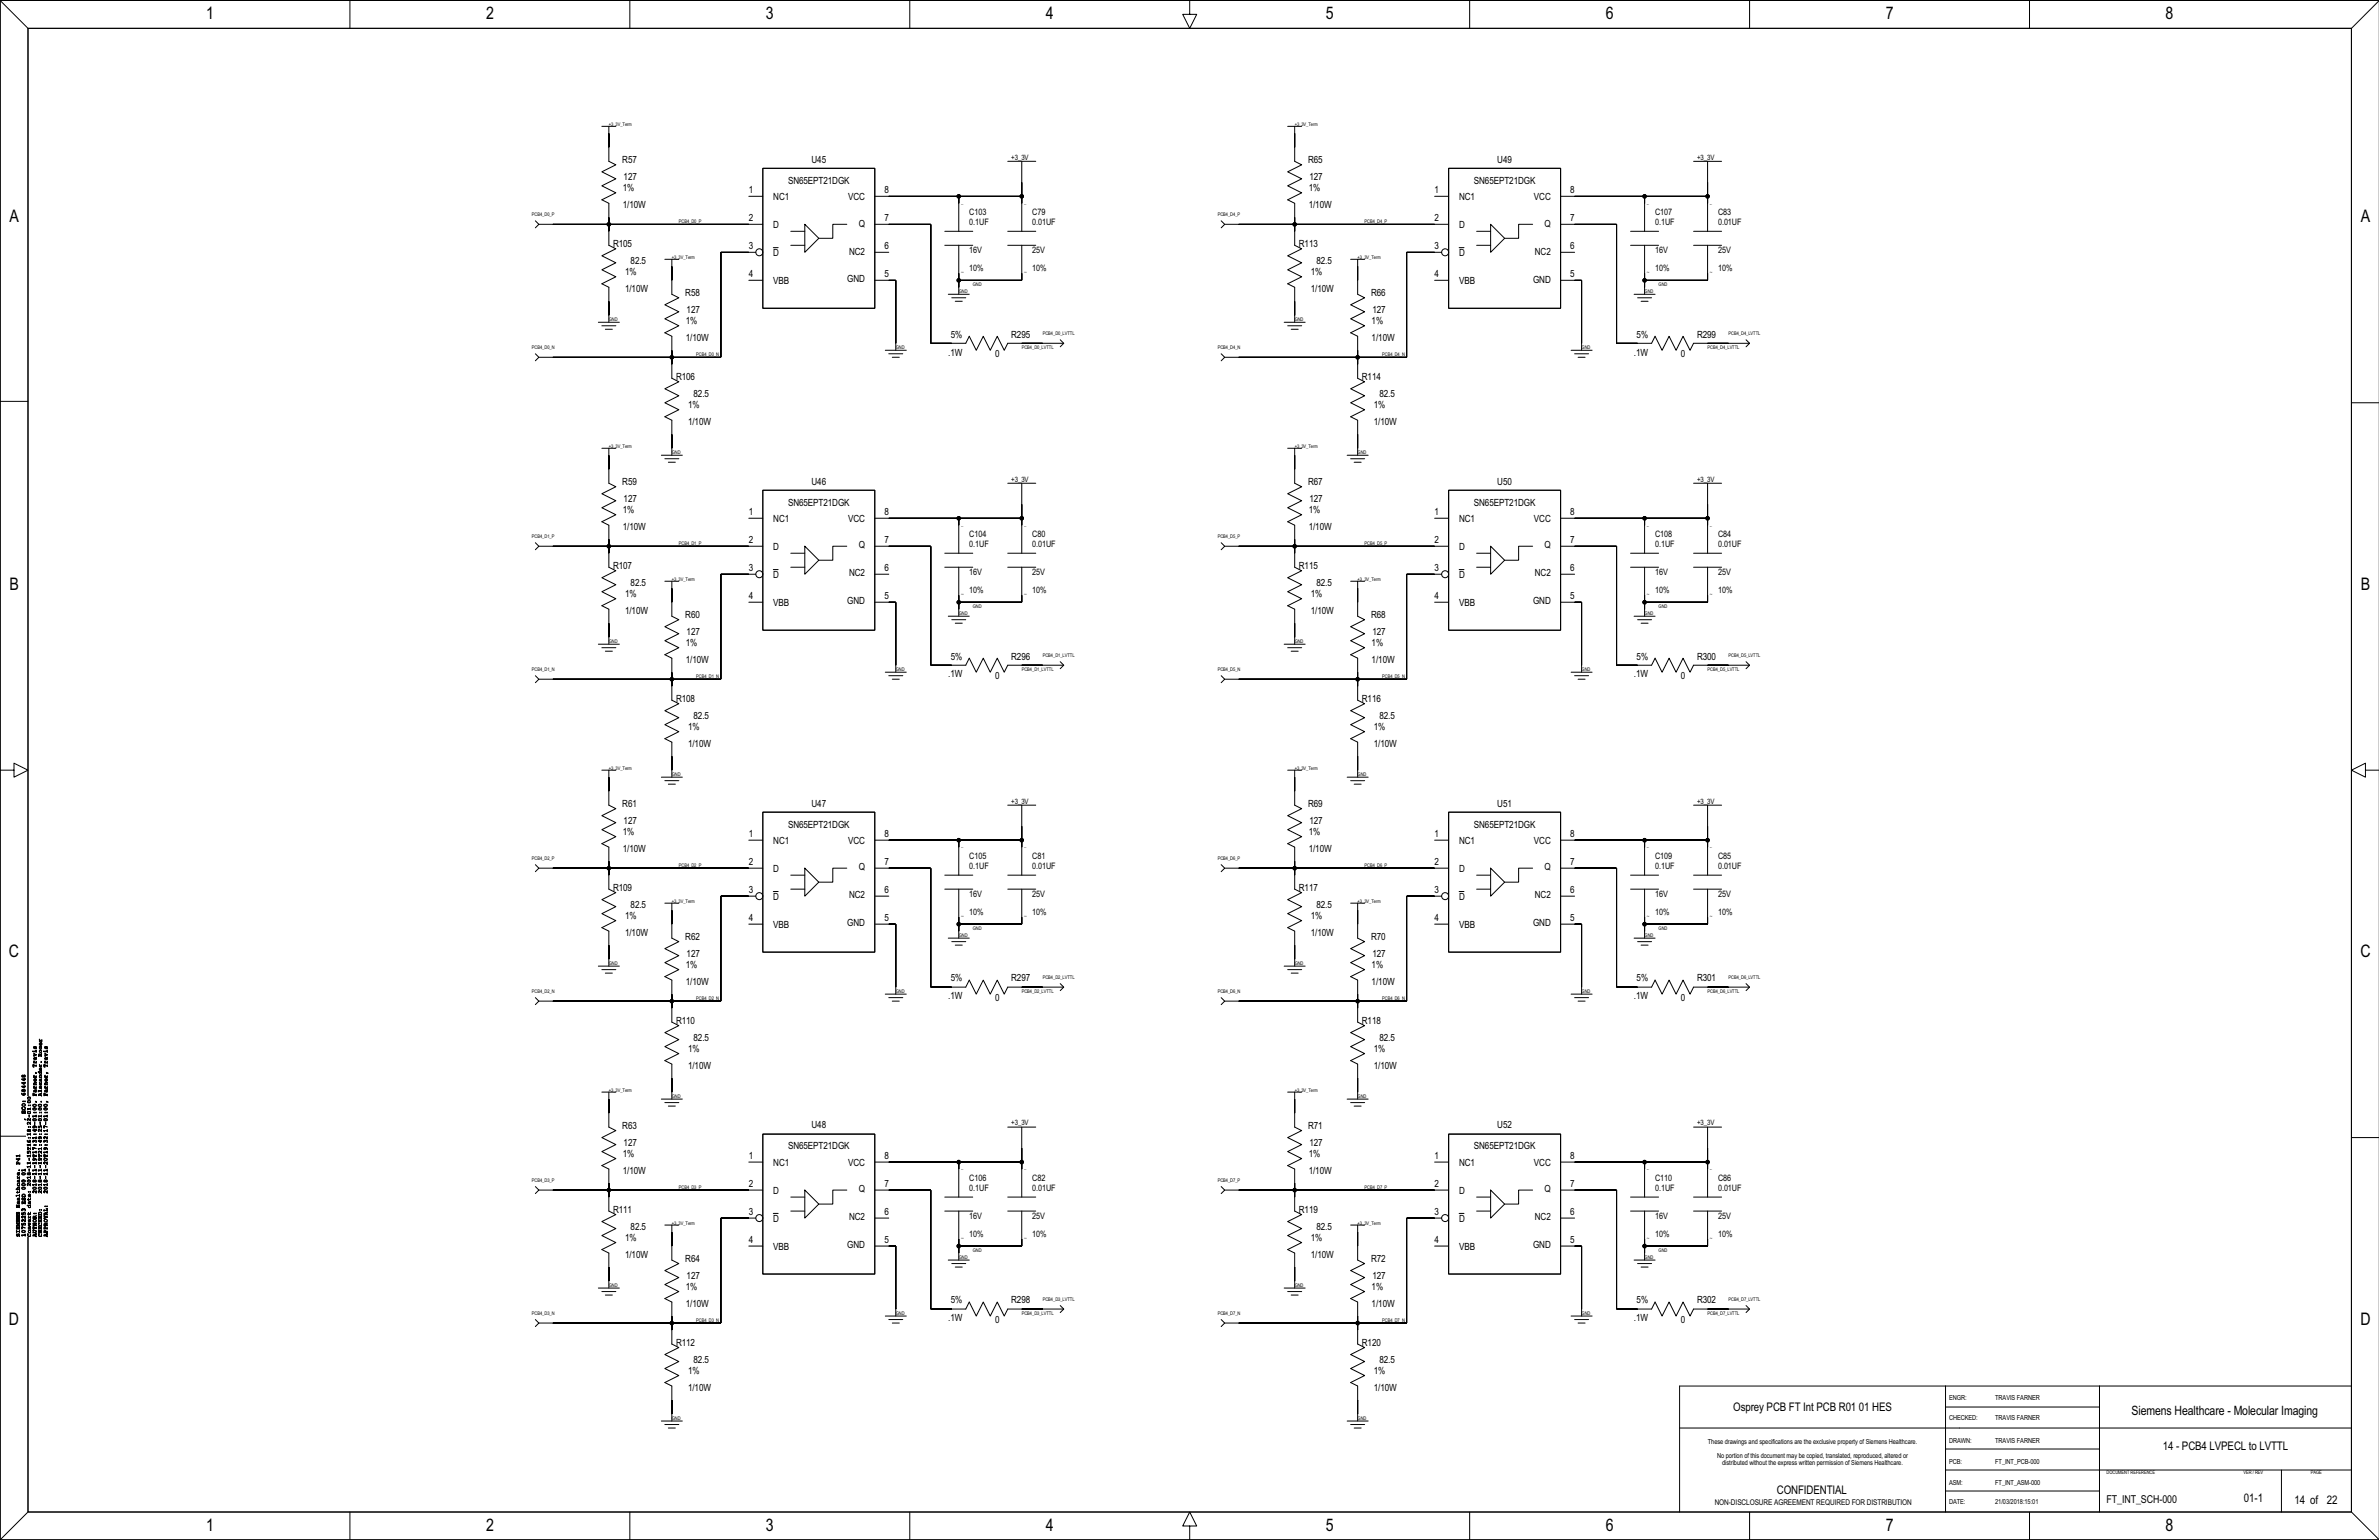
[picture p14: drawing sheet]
<svg xmlns="http://www.w3.org/2000/svg" width="863mm" height="559mm" viewBox="0 0 863 559" stroke-linecap="round" stroke-linejoin="round" font-family="sans-serif">
<defs><g id="words">
<g font-size="6.3">
<text x="74.8" y="7.1">1</text>
<text x="176.4" y="7.1">2</text>
<text x="277.9" y="7.1">3</text>
<text x="379.5" y="7.1">4</text>
<text x="481.1" y="7.1">5</text>
<text x="582.7" y="7.1">6</text>
<text x="684.2" y="7.1">7</text>
<text x="785.8" y="7.1">8</text>
<text x="3.4" y="80.7">A</text>
<text x="856.6" y="80.7">A</text>
<text x="3.4" y="214">B</text>
<text x="856.6" y="214">B</text>
<text x="3.3" y="347.3">C</text>
<text x="856.5" y="347.3">C</text>
<text x="3.3" y="480.7">D</text>
<text x="856.5" y="480.7">D</text>
<text x="74.8" y="555.6">1</text>
<text x="176.4" y="555.6">2</text>
<text x="277.9" y="555.6">3</text>
<text x="379.5" y="555.6">4</text>
<text x="481.1" y="555.6">5</text>
<text x="582.7" y="555.6">6</text>
<text x="684.2" y="555.6">7</text>
<text x="785.8" y="555.6">8</text>
</g>
<text font-size="4.7" x="773.5" y="513.6">Siemens Healthcare - Molecular Imaging</text>
<g font-size="4.3">
<text x="628.9" y="511.8">Osprey PCB FT Int PCB R01 01 HES</text>
<text x="784.8" y="526.3">14 - PCB4 LVPECL to LVTTL</text>
<text x="644.8" y="542">CONFIDENTIAL</text>
<text x="814.2" y="545.2">01-1</text>
<text x="832.6" y="545.7">14 of</text>
<text x="844.4" y="545.7">22</text>
</g>
<text font-size="3.9" x="764.4" y="545.2">FT_INT_SCH-000</text>
<g font-size="3.6">
<text x="225.8" y="59.2">R57</text>
<text x="294.5" y="59">U45</text>
<text x="474.7" y="59.2">R65</text>
<text x="543.3" y="59">U49</text>
<text x="226.3" y="65.4">127</text>
<text x="475.1" y="65.4">127</text>
<text x="226" y="69.3">1%</text>
<text x="271.7" y="69.9">1</text>
<text x="286" y="66.6">SN65EPT21DGK</text>
<text x="320.9" y="69.9">8</text>
<text x="474.9" y="69.3">1%</text>
<text x="520.6" y="69.9">1</text>
<text x="534.8" y="66.6">SN65EPT21DGK</text>
<text x="569.8" y="69.9">8</text>
<text x="226" y="75.5">1/10W</text>
<text x="280.6" y="72.5">NC1</text>
<text x="307.8" y="72.5">VCC</text>
<text x="474.9" y="75.5">1/10W</text>
<text x="529.5" y="72.5">NC1</text>
<text x="556.6" y="72.5">VCC</text>
<text x="271.7" y="80.1">2</text>
<text x="280.6" y="82.7">D</text>
<text x="311.6" y="82.2">Q</text>
<text x="320.9" y="80.1">7</text>
<text x="520.6" y="80.1">2</text>
<text x="529.5" y="82.7">D</text>
<text x="560.5" y="82.2">Q</text>
<text x="569.8" y="80.1">7</text>
<text x="222.5" y="89.7">R105</text>
<text x="471.3" y="89.7">R113</text>
<text x="228.8" y="95.9">82.5</text>
<text x="271.7" y="90.3">3</text>
<text x="280.6" y="92.9">D</text>
<text x="308.1" y="92.4">NC2</text>
<text x="320.9" y="90.3">6</text>
<text x="477.7" y="95.9">82.5</text>
<text x="520.6" y="90.3">3</text>
<text x="529.5" y="92.9">D</text>
<text x="557" y="92.4">NC2</text>
<text x="569.8" y="90.3">6</text>
<text x="226.8" y="99.8">1%</text>
<text x="271.7" y="100.4">4</text>
<text x="320.9" y="100.4">5</text>
<text x="475.7" y="99.8">1%</text>
<text x="520.6" y="100.4">4</text>
<text x="569.8" y="100.4">5</text>
<text x="226.8" y="106">1/10W</text>
<text x="248.7" y="107.4">R58</text>
<text x="280.6" y="103">VBB</text>
<text x="307.5" y="102.5">GND</text>
<text x="475.7" y="106">1/10W</text>
<text x="497.5" y="107.4">R66</text>
<text x="529.5" y="103">VBB</text>
<text x="556.3" y="102.5">GND</text>
<text x="249.1" y="113.6">127</text>
<text x="498" y="113.6">127</text>
<text x="248.9" y="117.6">1%</text>
<text x="497.7" y="117.6">1%</text>
<text x="248.9" y="123.8">1/10W</text>
<text x="345" y="122.5">5%</text>
<text x="366.9" y="122.5">R295</text>
<text x="497.7" y="123.8">1/10W</text>
<text x="593.9" y="122.5">5%</text>
<text x="615.8" y="122.5">R299</text>
<text x="344" y="129">.1W</text>
<text x="361.1" y="129.5">0</text>
<text x="592.9" y="129">.1W</text>
<text x="610" y="129.5">0</text>
<text x="245.3" y="137.9">R106</text>
<text x="494.2" y="137.9">R114</text>
<text x="249.7" y="148.1">1%</text>
<text x="251.7" y="144.1">82.5</text>
<text x="498.5" y="148.1">1%</text>
<text x="500.5" y="144.1">82.5</text>
<text x="249.7" y="154.3">1/10W</text>
<text x="498.5" y="154.3">1/10W</text>
<text x="225.8" y="176">R59</text>
<text x="294.5" y="175.8">U46</text>
<text x="474.7" y="176">R67</text>
<text x="543.3" y="175.8">U50</text>
<text x="226.3" y="182.2">127</text>
<text x="286" y="183.5">SN65EPT21DGK</text>
<text x="475.1" y="182.2">127</text>
<text x="534.8" y="183.5">SN65EPT21DGK</text>
<text x="226" y="186.1">1%</text>
<text x="271.7" y="186.8">1</text>
<text x="280.6" y="189.4">NC1</text>
<text x="307.8" y="189.4">VCC</text>
<text x="320.9" y="186.8">8</text>
<text x="474.9" y="186.1">1%</text>
<text x="520.6" y="186.8">1</text>
<text x="529.5" y="189.4">NC1</text>
<text x="556.6" y="189.4">VCC</text>
<text x="569.8" y="186.8">8</text>
<text x="226" y="192.3">1/10W</text>
<text x="271.7" y="196.9">2</text>
<text x="320.9" y="196.9">7</text>
<text x="474.9" y="192.3">1/10W</text>
<text x="520.6" y="196.9">2</text>
<text x="569.8" y="196.9">7</text>
<text x="280.6" y="199.5">D</text>
<text x="311.6" y="199">Q</text>
<text x="529.5" y="199.5">D</text>
<text x="560.5" y="199">Q</text>
<text x="222.5" y="206.5">R107</text>
<text x="271.7" y="207.1">3</text>
<text x="280.6" y="209.7">D</text>
<text x="308.1" y="209.2">NC2</text>
<text x="320.9" y="207.1">6</text>
<text x="471.3" y="206.5">R115</text>
<text x="520.6" y="207.1">3</text>
<text x="529.5" y="209.7">D</text>
<text x="557" y="209.2">NC2</text>
<text x="569.8" y="207.1">6</text>
<text x="228.8" y="212.7">82.5</text>
<text x="477.7" y="212.7">82.5</text>
<text x="226.8" y="216.6">1%</text>
<text x="271.7" y="217.2">4</text>
<text x="280.6" y="219.8">VBB</text>
<text x="307.4" y="219.3">GND</text>
<text x="320.9" y="217.2">5</text>
<text x="475.7" y="216.6">1%</text>
<text x="520.6" y="217.2">4</text>
<text x="529.5" y="219.8">VBB</text>
<text x="556.3" y="219.3">GND</text>
<text x="569.8" y="217.2">5</text>
<text x="226.8" y="222.8">1/10W</text>
<text x="248.7" y="224.2">R60</text>
<text x="475.7" y="222.8">1/10W</text>
<text x="497.5" y="224.2">R68</text>
<text x="249.1" y="230.4">127</text>
<text x="498" y="230.4">127</text>
<text x="248.9" y="234.4">1%</text>
<text x="345" y="239.3">5%</text>
<text x="366.9" y="239.3">R296</text>
<text x="497.7" y="234.4">1%</text>
<text x="593.9" y="239.3">5%</text>
<text x="615.8" y="239.3">R300</text>
<text x="248.9" y="240.6">1/10W</text>
<text x="344" y="245.8">.1W</text>
<text x="497.7" y="240.6">1/10W</text>
<text x="592.9" y="245.8">.1W</text>
<text x="361.1" y="246.3">0</text>
<text x="610" y="246.3">0</text>
<text x="245.3" y="254.7">R108</text>
<text x="494.2" y="254.7">R116</text>
<text x="251.7" y="260.9">82.5</text>
<text x="500.5" y="260.9">82.5</text>
<text x="249.7" y="264.9">1%</text>
<text x="498.5" y="264.9">1%</text>
<text x="249.7" y="271.1">1/10W</text>
<text x="498.5" y="271.1">1/10W</text>
<text x="225.8" y="292.8">R61</text>
<text x="294.5" y="292.7">U47</text>
<text x="474.7" y="292.8">R69</text>
<text x="543.3" y="292.7">U51</text>
<text x="226.3" y="299">127</text>
<text x="475.1" y="299">127</text>
<text x="226" y="303">1%</text>
<text x="271.7" y="303.6">1</text>
<text x="286" y="300.3">SN65EPT21DGK</text>
<text x="320.9" y="303.6">8</text>
<text x="474.9" y="303">1%</text>
<text x="520.6" y="303.6">1</text>
<text x="534.8" y="300.3">SN65EPT21DGK</text>
<text x="569.8" y="303.6">8</text>
<text x="226" y="309.2">1/10W</text>
<text x="280.6" y="306.2">NC1</text>
<text x="307.8" y="306.2">VCC</text>
<text x="474.9" y="309.2">1/10W</text>
<text x="529.5" y="306.2">NC1</text>
<text x="556.6" y="306.2">VCC</text>
<text x="271.7" y="313.7">2</text>
<text x="280.6" y="316.3">D</text>
<text x="311.6" y="315.8">Q</text>
<text x="320.9" y="313.7">7</text>
<text x="520.6" y="313.7">2</text>
<text x="529.5" y="316.3">D</text>
<text x="560.5" y="315.8">Q</text>
<text x="569.8" y="313.7">7</text>
<text x="222.5" y="323.3">R109</text>
<text x="271.7" y="323.9">3</text>
<text x="320.9" y="323.9">6</text>
<text x="471.3" y="323.3">R117</text>
<text x="520.6" y="323.9">3</text>
<text x="569.8" y="323.9">6</text>
<text x="228.8" y="329.5">82.5</text>
<text x="280.6" y="326.5">D</text>
<text x="308.1" y="326">NC2</text>
<text x="477.7" y="329.5">82.5</text>
<text x="529.5" y="326.5">D</text>
<text x="557" y="326">NC2</text>
<text x="226.8" y="333.4">1%</text>
<text x="271.7" y="334">4</text>
<text x="320.9" y="334">5</text>
<text x="475.7" y="333.4">1%</text>
<text x="520.6" y="334">4</text>
<text x="569.8" y="334">5</text>
<text x="226.8" y="339.6">1/10W</text>
<text x="248.7" y="341">R62</text>
<text x="280.6" y="336.6">VBB</text>
<text x="307.4" y="336.1">GND</text>
<text x="475.7" y="339.6">1/10W</text>
<text x="497.5" y="341">R70</text>
<text x="529.5" y="336.6">VBB</text>
<text x="556.3" y="336.1">GND</text>
<text x="249.1" y="347.3">127</text>
<text x="498" y="347.3">127</text>
<text x="248.9" y="351.2">1%</text>
<text x="497.7" y="351.2">1%</text>
<text x="248.9" y="357.4">1/10W</text>
<text x="345" y="356.1">5%</text>
<text x="366.9" y="356.1">R297</text>
<text x="497.7" y="357.4">1/10W</text>
<text x="593.9" y="356.1">5%</text>
<text x="615.8" y="356.1">R301</text>
<text x="344" y="362.6">.1W</text>
<text x="361.1" y="363.1">0</text>
<text x="592.9" y="362.6">.1W</text>
<text x="610" y="363.1">0</text>
<text x="245.3" y="371.5">R110</text>
<text x="494.2" y="371.5">R118</text>
<text x="251.7" y="377.7">82.5</text>
<text x="500.5" y="377.7">82.5</text>
<text x="249.7" y="381.7">1%</text>
<text x="498.5" y="381.7">1%</text>
<text x="249.7" y="387.9">1/10W</text>
<text x="498.5" y="387.9">1/10W</text>
<text x="225.8" y="409.6">R63</text>
<text x="294.5" y="409.5">U48</text>
<text x="474.7" y="409.6">R71</text>
<text x="543.3" y="409.5">U52</text>
<text x="226" y="419.8">1%</text>
<text x="226.3" y="415.8">127</text>
<text x="286" y="417.1">SN65EPT21DGK</text>
<text x="474.9" y="419.8">1%</text>
<text x="475.1" y="415.8">127</text>
<text x="534.8" y="417.1">SN65EPT21DGK</text>
<text x="226" y="426">1/10W</text>
<text x="271.7" y="420.4">1</text>
<text x="280.6" y="423">NC1</text>
<text x="307.8" y="423">VCC</text>
<text x="320.9" y="420.4">8</text>
<text x="474.9" y="426">1/10W</text>
<text x="520.6" y="420.4">1</text>
<text x="529.5" y="423">NC1</text>
<text x="556.6" y="423">VCC</text>
<text x="569.8" y="420.4">8</text>
<text x="271.7" y="430.5">2</text>
<text x="320.9" y="430.5">7</text>
<text x="520.6" y="430.5">2</text>
<text x="569.8" y="430.5">7</text>
<text x="280.6" y="433.1">D</text>
<text x="311.6" y="432.6">Q</text>
<text x="529.5" y="433.1">D</text>
<text x="560.5" y="432.6">Q</text>
<text x="222.5" y="440.1">R111</text>
<text x="271.7" y="440.7">3</text>
<text x="280.6" y="443.3">D</text>
<text x="308.1" y="442.8">NC2</text>
<text x="320.9" y="440.7">6</text>
<text x="471.3" y="440.1">R119</text>
<text x="520.6" y="440.7">3</text>
<text x="529.5" y="443.3">D</text>
<text x="557" y="442.8">NC2</text>
<text x="569.8" y="440.7">6</text>
<text x="228.8" y="446.3">82.5</text>
<text x="477.7" y="446.3">82.5</text>
<text x="226.8" y="450.3">1%</text>
<text x="271.7" y="450.9">4</text>
<text x="280.6" y="453.5">VBB</text>
<text x="307.4" y="452.9">GND</text>
<text x="320.9" y="450.9">5</text>
<text x="475.7" y="450.3">1%</text>
<text x="520.6" y="450.9">4</text>
<text x="529.5" y="453.5">VBB</text>
<text x="556.3" y="452.9">GND</text>
<text x="569.8" y="450.9">5</text>
<text x="226.8" y="456.5">1/10W</text>
<text x="248.7" y="457.9">R64</text>
<text x="475.7" y="456.5">1/10W</text>
<text x="497.5" y="457.9">R72</text>
<text x="249.1" y="464.1">127</text>
<text x="498" y="464.1">127</text>
<text x="248.9" y="468">1%</text>
<text x="345" y="473">5%</text>
<text x="366.9" y="473">R298</text>
<text x="497.7" y="468">1%</text>
<text x="593.9" y="473">5%</text>
<text x="615.8" y="473">R302</text>
<text x="248.9" y="474.2">1/10W</text>
<text x="344" y="479.4">.1W</text>
<text x="361.1" y="479.9">0</text>
<text x="497.7" y="474.2">1/10W</text>
<text x="592.9" y="479.4">.1W</text>
<text x="610" y="479.9">0</text>
<text x="245.3" y="488.3">R112</text>
<text x="494.2" y="488.3">R120</text>
<text x="251.7" y="494.6">82.5</text>
<text x="500.5" y="494.6">82.5</text>
<text x="249.7" y="498.5">1%</text>
<text x="498.5" y="498.5">1%</text>
<text x="249.7" y="504.7">1/10W</text>
<text x="498.5" y="504.7">1/10W</text>
</g>
<g font-size="3.2">
<text x="351.7" y="78.2">C103</text>
<text x="351.7" y="81.7">0.1UF</text>
<text x="374.6" y="78.2">C79</text>
<text x="374.6" y="81.7">0.01UF</text>
<text x="600.6" y="81.7">0.1UF</text>
<text x="600.6" y="78.2">C107</text>
<text x="623.4" y="81.7">0.01UF</text>
<text x="623.4" y="78.2">C83</text>
<text x="351.7" y="91.9">16V</text>
<text x="374.6" y="91.9">25V</text>
<text x="600.6" y="91.9">16V</text>
<text x="623.4" y="91.9">25V</text>
<text x="351.7" y="98.5">10%</text>
<text x="374.6" y="98.5">10%</text>
<text x="600.6" y="98.5">10%</text>
<text x="623.4" y="98.5">10%</text>
<text x="351.7" y="195">C104</text>
<text x="374.6" y="195">C80</text>
<text x="600.6" y="195">C108</text>
<text x="623.4" y="195">C84</text>
<text x="351.7" y="198.5">0.1UF</text>
<text x="374.6" y="198.5">0.01UF</text>
<text x="600.6" y="198.5">0.1UF</text>
<text x="623.4" y="198.5">0.01UF</text>
<text x="351.7" y="208.7">16V</text>
<text x="374.6" y="208.7">25V</text>
<text x="600.6" y="208.7">16V</text>
<text x="623.4" y="208.7">25V</text>
<text x="351.7" y="215.3">10%</text>
<text x="374.6" y="215.3">10%</text>
<text x="600.6" y="215.3">10%</text>
<text x="623.4" y="215.3">10%</text>
<text x="351.7" y="311.8">C105</text>
<text x="374.6" y="311.8">C81</text>
<text x="600.6" y="311.8">C109</text>
<text x="623.4" y="311.8">C85</text>
<text x="351.7" y="315.3">0.1UF</text>
<text x="374.6" y="315.3">0.01UF</text>
<text x="600.6" y="315.3">0.1UF</text>
<text x="623.4" y="315.3">0.01UF</text>
<text x="351.7" y="325.5">16V</text>
<text x="374.6" y="325.5">25V</text>
<text x="600.6" y="325.5">16V</text>
<text x="623.4" y="325.5">25V</text>
<text x="351.7" y="332.1">10%</text>
<text x="374.6" y="332.1">10%</text>
<text x="600.6" y="332.1">10%</text>
<text x="623.4" y="332.1">10%</text>
<text x="351.7" y="428.6">C106</text>
<text x="374.6" y="428.6">C82</text>
<text x="600.6" y="428.6">C110</text>
<text x="623.4" y="428.6">C86</text>
<text x="351.7" y="432.1">0.1UF</text>
<text x="374.6" y="432.1">0.01UF</text>
<text x="600.6" y="432.1">0.1UF</text>
<text x="623.4" y="432.1">0.01UF</text>
<text x="351.7" y="442.3">16V</text>
<text x="374.6" y="442.3">25V</text>
<text x="600.6" y="442.3">16V</text>
<text x="623.4" y="442.3">25V</text>
<text x="351.7" y="448.9">10%</text>
<text x="374.6" y="448.9">10%</text>
<text x="600.6" y="448.9">10%</text>
<text x="623.4" y="448.9">10%</text>
</g>
<text font-size="2.9" x="622.2" y="546.2">NON-DISCLOSURE AGREEMENT REQUIRED FOR DISTRIBUTION</text>
<g font-size="2.7">
<text x="366.9" y="58">+3_3V</text>
<text x="615.8" y="58">+3_3V</text>
<text x="366.9" y="174.8">+3_3V</text>
<text x="615.8" y="174.8">+3_3V</text>
<text x="366.9" y="291.6">+3_3V</text>
<text x="615.8" y="291.6">+3_3V</text>
<text x="366.9" y="408.4">+3_3V</text>
<text x="615.8" y="408.4">+3_3V</text>
</g>
<g font-size="2.5">
<text x="707.2" y="508">ENGR:</text>
<text x="724" y="508">TRAVIS FARNER</text>
<text x="707.2" y="515.4">CHECKED:</text>
<text x="724" y="515.4">TRAVIS FARNER</text>
<text x="619.7" y="524">These drawings and specifications are the exclusive property of Siemens Healthcare.</text>
<text x="707.2" y="523.5">DRAWN:</text>
<text x="724" y="523.5">TRAVIS FARNER</text>
<text x="623.1" y="529.1">No portion of this document may be copied, translated, reproduced, altered or</text>
<text x="624.9" y="531.6">distributed without the express written permission of Siemens Healthcare.</text>
<text x="707.2" y="531.1">PCB:</text>
<text x="724" y="531.1">FT_INT_PCB-000</text>
<text x="707.2" y="538.7">ASM:</text>
<text x="724" y="538.7">FT_INT_ASM-000</text>
<text x="707.2" y="545.8">DATE:</text>
<text x="724" y="545.8">21/03/2018:15:01</text>
</g>
<g font-size="1.8">
<text x="220.9" y="45.7">+3_3V_Term</text>
<text x="469.8" y="45.7">+3_3V_Term</text>
<text x="193" y="78.5">PCB4_D0_P</text>
<text x="246.3" y="81">PCB4_D0_P</text>
<text x="441.9" y="78.5">PCB4_D4_P</text>
<text x="495.2" y="81">PCB4_D4_P</text>
<text x="243.8" y="94">+3_3V_Term</text>
<text x="492.6" y="94">+3_3V_Term</text>
<text x="347.9" y="106.4">GND</text>
<text x="353" y="103.9">GND</text>
<text x="596.8" y="106.4">GND</text>
<text x="601.8" y="103.9">GND</text>
<text x="220.9" y="116.6">GND</text>
<text x="469.8" y="116.6">GND</text>
<text x="378.4" y="121.6">PCB4_D0_LVTTL</text>
<text x="627.2" y="121.6">PCB4_D4_LVTTL</text>
<text x="193" y="126.7">PCB4_D0_N</text>
<text x="252.7" y="129.3">PCB4_D0_N</text>
<text x="325" y="126.7">GND</text>
<text x="370.8" y="126.7">PCB4_D0_LVTTL</text>
<text x="441.9" y="126.7">PCB4_D4_N</text>
<text x="501.5" y="129.3">PCB4_D4_N</text>
<text x="573.9" y="126.7">GND</text>
<text x="619.6" y="126.7">PCB4_D4_LVTTL</text>
<text x="220.9" y="162.5">+3_3V_Term</text>
<text x="243.8" y="164.8">GND</text>
<text x="469.8" y="162.5">+3_3V_Term</text>
<text x="492.6" y="164.8">GND</text>
<text x="193" y="195.3">PCB4_D1_P</text>
<text x="246.3" y="197.8">PCB4_D1_P</text>
<text x="441.9" y="195.3">PCB4_D5_P</text>
<text x="495.2" y="197.8">PCB4_D5_P</text>
<text x="243.8" y="210.8">+3_3V_Term</text>
<text x="492.6" y="210.8">+3_3V_Term</text>
<text x="353" y="220.7">GND</text>
<text x="601.8" y="220.7">GND</text>
<text x="347.9" y="223.2">GND</text>
<text x="596.8" y="223.2">GND</text>
<text x="220.9" y="233.4">GND</text>
<text x="469.8" y="233.4">GND</text>
<text x="378.4" y="238.4">PCB4_D1_LVTTL</text>
<text x="627.2" y="238.4">PCB4_D5_LVTTL</text>
<text x="193" y="243.5">PCB4_D1_N</text>
<text x="325" y="243.5">GND</text>
<text x="370.8" y="243.5">PCB4_D1_LVTTL</text>
<text x="441.9" y="243.5">PCB4_D5_N</text>
<text x="573.9" y="243.5">GND</text>
<text x="619.6" y="243.5">PCB4_D5_LVTTL</text>
<text x="252.7" y="246.1">PCB4_D1_N</text>
<text x="501.5" y="246.1">PCB4_D5_N</text>
<text x="220.9" y="279.3">+3_3V_Term</text>
<text x="243.8" y="281.6">GND</text>
<text x="469.8" y="279.3">+3_3V_Term</text>
<text x="492.6" y="281.6">GND</text>
<text x="193" y="312.1">PCB4_D2_P</text>
<text x="246.3" y="314.6">PCB4_D2_P</text>
<text x="441.9" y="312.1">PCB4_D6_P</text>
<text x="495.2" y="314.6">PCB4_D6_P</text>
<text x="243.8" y="327.6">+3_3V_Term</text>
<text x="492.6" y="327.6">+3_3V_Term</text>
<text x="347.9" y="340">GND</text>
<text x="353" y="337.5">GND</text>
<text x="596.8" y="340">GND</text>
<text x="601.8" y="337.5">GND</text>
<text x="220.9" y="350.2">GND</text>
<text x="469.8" y="350.2">GND</text>
<text x="378.4" y="355.3">PCB4_D2_LVTTL</text>
<text x="627.2" y="355.3">PCB4_D6_LVTTL</text>
<text x="193" y="360.3">PCB4_D2_N</text>
<text x="252.7" y="362.9">PCB4_D2_N</text>
<text x="325" y="360.3">GND</text>
<text x="370.8" y="360.3">PCB4_D2_LVTTL</text>
<text x="441.9" y="360.3">PCB4_D6_N</text>
<text x="501.5" y="362.9">PCB4_D6_N</text>
<text x="573.9" y="360.3">GND</text>
<text x="619.6" y="360.3">PCB4_D6_LVTTL</text>
<text x="220.9" y="396.1">+3_3V_Term</text>
<text x="243.8" y="398.4">GND</text>
<text x="469.8" y="396.1">+3_3V_Term</text>
<text x="492.6" y="398.4">GND</text>
<text x="193" y="428.9">PCB4_D3_P</text>
<text x="246.3" y="431.4">PCB4_D3_P</text>
<text x="441.9" y="428.9">PCB4_D7_P</text>
<text x="495.2" y="431.4">PCB4_D7_P</text>
<text x="243.8" y="444.4">+3_3V_Term</text>
<text x="492.6" y="444.4">+3_3V_Term</text>
<text x="353" y="454.3">GND</text>
<text x="601.8" y="454.3">GND</text>
<text x="347.9" y="456.8">GND</text>
<text x="596.8" y="456.8">GND</text>
<text x="220.9" y="467">GND</text>
<text x="469.8" y="467">GND</text>
<text x="378.4" y="472.1">PCB4_D3_LVTTL</text>
<text x="627.2" y="472.1">PCB4_D7_LVTTL</text>
<text x="193" y="477.2">PCB4_D3_N</text>
<text x="252.7" y="479.7">PCB4_D3_N</text>
<text x="325" y="477.2">GND</text>
<text x="370.8" y="477.1">PCB4_D3_LVTTL</text>
<text x="441.9" y="477.2">PCB4_D7_N</text>
<text x="501.5" y="479.7">PCB4_D7_N</text>
<text x="573.9" y="477.2">GND</text>
<text x="619.6" y="477.1">PCB4_D7_LVTTL</text>
<text x="243.8" y="515.2">GND</text>
<text x="492.6" y="515.2">GND</text>
<text x="764.4" y="535">DOCUMENT REFERENCE</text>
<text x="814.1" y="535">VER / REV</text>
<text x="838.5" y="535">PAGE</text>
</g>
<g font-size="1.1">
<text x="349.6" y="74.3" transform="rotate(-90 349.6 74.3)">1</text>
<text x="372.5" y="74.3" transform="rotate(-90 372.5 74.3)">1</text>
<text x="598.5" y="74.3" transform="rotate(-90 598.5 74.3)">1</text>
<text x="621.3" y="74.3" transform="rotate(-90 621.3 74.3)">1</text>
<text x="349.6" y="99.2" transform="rotate(-90 349.6 99.2)">2</text>
<text x="372.5" y="99.2" transform="rotate(-90 372.5 99.2)">2</text>
<text x="598.5" y="99.2" transform="rotate(-90 598.5 99.2)">2</text>
<text x="621.3" y="99.2" transform="rotate(-90 621.3 99.2)">2</text>
<text x="349.6" y="191.1" transform="rotate(-90 349.6 191.1)">1</text>
<text x="372.5" y="191.1" transform="rotate(-90 372.5 191.1)">1</text>
<text x="598.5" y="191.1" transform="rotate(-90 598.5 191.1)">1</text>
<text x="621.3" y="191.1" transform="rotate(-90 621.3 191.1)">1</text>
<text x="349.6" y="216" transform="rotate(-90 349.6 216)">2</text>
<text x="372.5" y="216" transform="rotate(-90 372.5 216)">2</text>
<text x="598.5" y="216" transform="rotate(-90 598.5 216)">2</text>
<text x="621.3" y="216" transform="rotate(-90 621.3 216)">2</text>
<text x="349.6" y="307.9" transform="rotate(-90 349.6 307.9)">1</text>
<text x="372.5" y="307.9" transform="rotate(-90 372.5 307.9)">1</text>
<text x="598.5" y="307.9" transform="rotate(-90 598.5 307.9)">1</text>
<text x="621.3" y="307.9" transform="rotate(-90 621.3 307.9)">1</text>
<text x="349.6" y="332.8" transform="rotate(-90 349.6 332.8)">2</text>
<text x="372.5" y="332.8" transform="rotate(-90 372.5 332.8)">2</text>
<text x="598.5" y="332.8" transform="rotate(-90 598.5 332.8)">2</text>
<text x="621.3" y="332.8" transform="rotate(-90 621.3 332.8)">2</text>
<text x="349.6" y="424.7" transform="rotate(-90 349.6 424.7)">1</text>
<text x="372.5" y="424.7" transform="rotate(-90 372.5 424.7)">1</text>
<text x="598.5" y="424.7" transform="rotate(-90 598.5 424.7)">1</text>
<text x="621.3" y="424.7" transform="rotate(-90 621.3 424.7)">1</text>
<text x="349.6" y="449.6" transform="rotate(-90 349.6 449.6)">2</text>
<text x="372.5" y="449.6" transform="rotate(-90 372.5 449.6)">2</text>
<text x="598.5" y="449.6" transform="rotate(-90 598.5 449.6)">2</text>
<text x="621.3" y="449.6" transform="rotate(-90 621.3 449.6)">2</text>
</g>
</g></defs>
<g fill="none" stroke="#000" stroke-width=".36">
<path d="M0 .1l10.2 10.2M10.2 10.3h843v538.3h-843zM127 .1v10.2M228.5 .1v10.2M330.1 .1v10.2M431.7 .1v5.1h2.5l-2.5 5.1-2.5-5.1h2.5M533.3 .1v10.2M634.9 .1v10.2M736.4 .1v10.2M863.3 .1h-863.3v558.7M863.3 .2l-10 10.1M218.4 45.8h5.1"/>
<path d="M220.9 45.8v12.7l2.6 1.3-5.1 2.5 5.1 2.6-5.1 2.5 5.1 2.6-5.1 2.5 2.5 1.3v15.2l2.6 1.3-5.1 2.5 5.1 2.6-5.1 2.5 5.1 2.5-5.1 2.6 2.5 1.2v12.7M220.9 48.4v5.1M365.7 58.5h10.1M370.8 58.5v25.4M467.2 45.8h5.1M469.8 45.8v12.7l2.5 1.3-5 2.5 5 2.6-5 2.5 5 2.6-5 2.5 2.5 1.3v15.2l2.5 1.3-5 2.5 5 2.6-5 2.5 5 2.5-5 2.6 2.5 1.2v12.7M469.8 48.4v5.1M614.5 58.5h10.2M619.6 58.5v25.4M220.9 78.9v2.5M271.7 71.2h5.1M276.8 61.1h40.6v50.8h-40.6z"/>
<path d="M317.4 71.2h53.4M322.5 71.2h25.4M347.9 71.2h22.9M347.9 71.2v2.6M347.9 71.2v12.7M370.8 71.2v2.6M370.8 66.2v5M469.8 78.9v2.5M520.6 71.2h5.1M525.7 61.1h40.6v50.8h-40.6zM566.3 71.2h53.3M571.4 71.2h25.4"/>
<path d="M596.8 71.2h22.8M596.8 71.2v2.6M596.8 71.2v12.7M619.6 71.2v2.6M619.6 66.2v5M194.3 80.1l1.2 1.3-1.2 1.3M200.6 81.4h20.3M220.9 81.4v2.5M220.9 81.4h50.8M241.2 94.1h5.1M243.8 94.1v12.7l2.5 1.3-5.1 2.5 5.1 2.5-5.1 2.6 5.1 2.5-5.1 2.5 2.6 1.3v15.3l2.5 1.2-5.1 2.6 5.1 2.5-5.1 2.5 5.1 2.6-5.1 2.5 2.6 1.3v12.7M243.8 96.6v5.1"/>
<path d="M261.6 91.6h10.1M261.6 91.6v38M274.3 91.5l-12.7 .1M276.8 81.4h-81.3M280.6 89.9h1.8M287 89h5M287 83.9h5M292 81.4l5.1 5.1-5.1 5zM307.3 81.4h-5.1v5.1h-5.1M317.4 91.5h5.1M317.4 81.4h20.3M322.5 81.4h15.2"/>
<path d="M337.7 81.4v43.2M342.8 89h10.2M342.8 83.9h10.2M347.9 99.2v2.5M347.9 89v17.8M365.7 89h10.1M365.7 83.9h10.1M370.8 99.2v2.5M370.8 89v12.7M443.1 80.1l1.3 1.3-1.3 1.3M449.5 81.4h20.3M469.8 81.4v2.5"/>
<path d="M469.8 81.4h50.8M490.1 94.1h5.1M492.6 94.1v12.7l2.6 1.3-5.1 2.5 5.1 2.5-5.1 2.6 5.1 2.5-5.1 2.6 2.5 1.2v15.3l2.6 1.2-5.1 2.6 5.1 2.5-5.1 2.5 5.1 2.6-5.1 2.5 2.5 1.3v12.7M492.6 96.6v5.1M510.4 91.6h10.2M510.4 91.6v38M523.1 91.5l-12.7 .1M525.7 81.4h-81.3M529.5 89.9h1.7M535.8 89h5.1M535.8 83.9h5.1M540.9 81.4l5.1 5.1-5.1 5z"/>
<path d="M556.1 81.4h-5.1v5.1h-5M566.3 91.5h5.1M566.3 81.4h20.3M571.4 81.4h15.2M586.6 81.4v43.2M591.7 89h10.1M591.7 83.9h10.1M596.8 99.2v2.5M596.8 89v17.8M614.5 89h10.2M614.5 83.9h10.2M619.6 99.2v2.5"/>
<path d="M619.6 89v12.7M217.1 116.9h7.6M218.4 118.2h5.1M219.7 119.5h2.5M220.9 109.3v5.1M271.7 101.7h5.1M317.4 101.7h7.6M322.5 101.7h2.5M325 101.7v22.9M325 101.7v25.4M344.1 106.8h7.6M345.4 108.1h5"/>
<path d="M346.6 109.3h2.6M347.9 101.7h22.9M347.9 101.7v2.5M466 116.9h7.6M467.3 118.2h5M468.5 119.5h2.6M469.8 109.3v5.1M520.6 101.7h5.1M566.3 101.7h7.6M571.4 101.7h2.5M573.9 101.7v22.9M573.9 101.7v25.4"/>
<path d="M593 106.8h7.6M594.2 108.1h5.1M595.5 109.3h2.5M596.8 101.7h22.8M596.8 101.7v2.5M194.3 128.4l1.2 1.2-1.2 1.3M200.6 129.6h43.2M243.8 129.6v2.6M243.8 127.1v2.5M243.8 129.6h17.8M261.6 129.6h-66.1M321.2 127.1h7.7"/>
<path d="M322.5 128.4h5.1M323.8 129.6h2.5M337.7 124.6h12.7l1.3-2.6 2.5 5.1 2.6-5.1 2.5 5.1 2.6-5.1 2.5 5.1 1.3-2.5h20.3M337.7 124.6h7.7M370.8 124.6h7.6M384.7 123.3l1.3 1.3-1.3 1.2M443.1 128.4l1.3 1.2-1.3 1.3M449.5 129.6h43.1M492.6 129.6v2.6M492.6 127.1v2.5M492.6 129.6h17.8M510.4 129.6h-66"/>
<path d="M570.1 127.1h7.6M571.4 128.4h5M572.6 129.6h2.6M586.6 124.6h12.7l1.3-2.6 2.5 5.1 2.5-5.1 2.6 5.1 2.5-5.1 2.6 5.1 1.2-2.5h20.3M586.6 124.6h7.6M619.6 124.6h7.6M633.6 123.3l1.2 1.3-1.2 1.2M0 145.6h10.2M243.8 157.6v5.1M492.6 157.6v5.1M853.2 146.1h10.1M218.4 162.7h5.1"/>
<path d="M220.9 162.7v12.6l2.6 1.3-5.1 2.6 5.1 2.5-5.1 2.5 5.1 2.6-5.1 2.5 2.5 1.3v15.2l2.6 1.3-5.1 2.5 5.1 2.6-5.1 2.5 5.1 2.5-5.1 2.6 2.5 1.3v12.7M220.9 165.2v5.1M240 165.2h7.6M241.2 166.5h5.1M242.5 167.7h2.6M276.8 177.9h40.6v50.8h-40.6zM365.7 175.3h10.1M370.8 175.3v25.4M467.2 162.7h5.1M469.8 162.7v12.7l2.5 1.2-5.1 2.6 5.1 2.5-5.1 2.5 5.1 2.6-5.1 2.5 2.6 1.3v15.2l2.5 1.3-5.1 2.5 5.1 2.6-5.1 2.5 5.1 2.6-5.1 2.5 2.6 1.3v12.7M469.8 165.2v5.1M488.8 165.2h7.7"/>
<path d="M490.1 166.5h5.1M491.4 167.7h2.5M525.7 177.9h40.6v50.8h-40.6zM614.5 175.3h10.2M619.6 175.3v25.4M194.3 196.9l1.2 1.3-1.2 1.3M200.6 198.2h20.3M220.9 198.2v2.5M220.9 195.7v2.5M220.9 198.2h50.8M271.7 188h5.1M276.8 198.2h-81.3"/>
<path d="M292 198.2l5.1 5.1-5.1 5.1zM307.3 198.2h-5.1v5.1h-5.1M317.4 188h53.4M317.4 198.2h20.3M322.5 188h25.4M322.5 198.2h15.2M337.7 198.2v43.2M347.9 188h22.9M347.9 188v2.6M347.9 188v12.7M370.8 188v2.6M370.8 183v5"/>
<path d="M443.1 196.9l1.3 1.3-1.3 1.3M449.5 198.2h20.3M469.8 198.2v2.5M469.8 195.7v2.5M469.8 198.2h50.8M520.6 188h5.1M525.7 198.2h-81.3M540.9 198.2l5.1 5.1-5.1 5.1zM556.1 198.2h-5.1v5.1h-5M566.3 198.2h20.3M571.4 198.2h15.2M571.4 188h25.4"/>
<path d="M586.6 198.2v43.2M596.8 188h22.8M596.8 188v2.6M596.8 188v12.7M619.6 188v2.6M619.6 183v5M619.6 188h-53.3M241.2 210.9h5.1M243.8 210.9v12.7l2.5 1.3-5.1 2.5 5.1 2.5-5.1 2.6 5.1 2.5-5.1 2.6 2.6 1.2v15.3l2.5 1.2-5.1 2.6 5.1 2.5-5.1 2.6 5.1 2.5-5.1 2.5 2.6 1.3v12.7M243.8 213.4v5.1M261.6 208.4h10.1M261.6 208.4v38.1"/>
<path d="M271.7 218.5h5.1M274.3 208.4h-12.7M280.6 206.7h1.8M287 205.8h5M287 200.7h5M317.4 208.4h5.1M317.4 218.5h7.6M322.5 218.5h2.5M325 218.5v22.9M325 218.5v25.4M342.8 205.8h10.2M342.8 200.7h10.2"/>
<path d="M347.9 218.5v2.6M347.9 218.5h22.9M347.9 216v2.5M347.9 205.8v17.8M365.7 205.8h10.1M365.7 200.7h10.1M370.8 216v2.5M370.8 205.8v12.7M490.1 210.9h5.1M492.6 210.9v12.7l2.6 1.3-5.1 2.5 5.1 2.5-5.1 2.6 5.1 2.5-5.1 2.6 2.5 1.2v15.3l2.6 1.2-5.1 2.6 5.1 2.5-5.1 2.6 5.1 2.5-5.1 2.5 2.5 1.3v12.7M492.6 213.4v5.1M510.4 208.4h10.2"/>
<path d="M510.4 208.4v38.1M520.6 218.5h5.1M523.1 208.4h-12.7M529.5 206.7h1.7M535.8 205.8h5.1M535.8 200.7h5.1M566.3 208.4h5.1M566.3 218.5h7.6M571.4 218.5h2.5M573.9 218.5v22.9M573.9 218.5v25.4M591.7 205.8h10.1"/>
<path d="M591.7 200.7h10.1M596.8 218.5h22.8M596.8 218.5v2.6M596.8 216v2.5M596.8 205.8v17.8M614.5 205.8h10.2M614.5 200.7h10.2M619.6 216v2.5M619.6 205.8v12.7M217.1 233.8h7.6M218.4 235h5.1M219.7 236.3h2.5"/>
<path d="M220.9 226.1v5.1M344.1 223.6h7.6M345.4 224.9h5M346.6 226.1h2.6M466 233.8h7.6M467.2 235h5.1M468.5 236.3h2.6M469.8 226.1v5.1M592.9 223.6h7.7M594.2 224.9h5.1M595.5 226.1h2.5M194.3 245.2l1.2 1.3-1.2 1.2"/>
<path d="M200.6 246.5h43.2M243.8 246.5v2.5M243.8 243.9v2.6M243.8 246.5h17.8M261.6 246.5h-66.1M321.2 243.9h7.7M322.5 245.2h5.1M323.8 246.5h2.5M337.7 241.4h12.7l1.3-2.6 2.5 5.1 2.6-5.1 2.5 5.1 2.6-5.1 2.5 5.1 1.3-2.5h20.3M337.7 241.4h7.7M370.8 241.4h7.6M384.7 240.1l1.3 1.3-1.3 1.2"/>
<path d="M443.1 245.2l1.3 1.3-1.3 1.2M449.5 246.5h43.1M492.6 246.5v2.5M492.6 243.9v2.6M492.6 246.5h17.8M510.4 246.5h-66M570.1 243.9h7.6M571.4 245.2h5M572.6 246.5h2.6M586.6 241.4h12.7l1.3-2.6 2.5 5.1 2.5-5.1 2.6 5.1 2.5-5.1 2.6 5.1 1.2-2.5h20.3M586.6 241.4h7.6M619.6 241.4h7.6"/>
<path d="M633.6 240.1l1.2 1.3-1.2 1.2M0 279.5h5.1v-2.6l5.1 2.6-5.1 2.5v-2.5M218.4 279.5h5.1M220.9 279.5v12.7l2.6 1.2-5.1 2.6 5.1 2.5-5.1 2.5 5.1 2.6-5.1 2.5 2.5 1.3v15.2l2.6 1.3-5.1 2.5 5.1 2.6-5.1 2.5 5.1 2.6-5.1 2.5 2.5 1.3v12.7M243.8 274.4v5.1M467.2 279.5h5.1M469.8 279.5v12.7l2.5 1.2-5.1 2.6 5.1 2.5-5.1 2.6 5.1 2.5-5.1 2.5 2.6 1.3v15.2l2.5 1.3-5.1 2.5 5.1 2.6-5.1 2.5 5.1 2.6-5.1 2.5 2.6 1.3v12.7M492.6 274.4v5.1M858.3 279.5v-2.6l-5.1 2.6 5.1 2.5v-2.5h5M220.9 282v5.1M240 282h7.6M241.2 283.3h5.1"/>
<path d="M242.5 284.5h2.6M276.8 294.7h40.6v50.8h-40.6zM365.7 292.2h10.1M370.8 299.8v5.1M370.8 292.2v25.4M469.8 282v5.1M488.8 282h7.7M490.1 283.3h5.1M491.4 284.5h2.5M525.7 294.7h40.6v50.8h-40.6zM614.5 292.2h10.2M619.6 299.8v5.1"/>
<path d="M619.6 292.2v25.4M194.3 313.7l1.2 1.3-1.2 1.3M200.6 315h20.3M220.9 312.5v2.5M220.9 315h50.8M220.9 315v2.6M271.7 304.9h5.1M276.8 315h-81.3M287 317.6h5M292 315l5.1 5.1-5.1 5.1zM307.3 315h-5.1v5.1h-5.1M317.4 304.9h53.4"/>
<path d="M317.4 315h20.3M322.5 304.9h25.4M322.5 315h15.2M337.7 315v43.2M342.8 317.6h10.2M347.9 304.9h22.9M347.9 304.9v2.5M347.9 304.9v12.7M365.7 317.6h10.1M370.8 304.9v2.5M443.1 313.7l1.3 1.3-1.3 1.3M449.5 315h20.3"/>
<path d="M469.8 312.5v2.5M469.8 315h50.8M469.8 315v2.6M520.6 304.9h5.1M525.7 315h-81.3M535.8 317.6h5.1M540.9 315l5.1 5.1-5.1 5.1zM556.1 315h-5.1v5.1h-5M566.3 315h20.3M571.4 315h15.2M571.4 304.9h25.4M586.6 315v43.2"/>
<path d="M591.7 317.6h10.1M596.8 304.9h22.8M596.8 304.9v2.5M596.8 304.9v12.7M614.5 317.6h10.2M619.6 304.9v2.5M619.6 304.9h-53.3M241.2 327.7h5.1M243.8 327.7v12.7l2.5 1.3-5.1 2.5 5.1 2.6-5.1 2.5 5.1 2.5-5.1 2.6 2.6 1.2v15.3l2.5 1.3-5.1 2.5 5.1 2.5-5.1 2.6 5.1 2.5-5.1 2.5 2.6 1.3v12.7M243.8 330.3v5M261.6 325.2h10.1M261.6 325.2v38.1"/>
<path d="M271.7 335.3h5.1M274.3 325.2h-12.7M280.6 323.5h1.8M287 322.6h5M317.4 325.2h5.1M317.4 335.3h7.6M322.5 335.3h2.5M325 335.3v22.9M325 335.3v25.4M342.8 322.6h10.2M347.9 332.8v2.5M347.9 335.3h22.9"/>
<path d="M347.9 335.3v2.6M347.9 322.6v17.8M365.7 322.6h10.1M370.8 332.8v2.5M370.8 322.6v12.7M490.1 327.7h5.1M492.6 327.7v12.7l2.6 1.3-5.1 2.5 5.1 2.6-5.1 2.5 5.1 2.5-5.1 2.6 2.5 1.2v15.3l2.6 1.3-5.1 2.5 5.1 2.5-5.1 2.6 5.1 2.5-5.1 2.6 2.5 1.2v12.7M492.6 330.3v5M510.4 325.2h10.2M510.4 325.2v38.1M520.6 335.3h5.1M523.1 325.2h-12.7"/>
<path d="M529.5 323.5h1.7M535.8 322.6h5.1M566.3 325.2h5.1M566.3 335.3h7.6M571.4 335.3h2.5M573.9 335.3v22.9M573.9 335.3v25.4M591.7 322.6h10.1M596.8 335.3h22.8M596.8 332.8v2.5M596.8 335.3v2.6M596.8 322.6v17.8"/>
<path d="M614.5 322.6h10.2M619.6 332.8v2.5M619.6 322.6v12.7M217.1 350.6h7.6M218.4 351.8h5.1M219.7 353.1h2.5M220.9 343v5M337.7 358.2h12.7l1.3-2.6 2.5 5.1 2.6-5.1 2.5 5.1 2.6-5.1 2.5 5.1 1.3-2.5h20.3M337.7 358.2h7.7M344.1 340.4h7.6M345.4 341.7h5M346.6 342.9h2.6"/>
<path d="M370.8 358.2h7.6M384.7 356.9l1.3 1.3-1.3 1.3M466 350.6h7.6M467.2 351.8h5.1M468.5 353.1h2.6M469.8 343v5M586.6 358.2h12.7l1.3-2.6 2.5 5.1 2.5-5.1 2.6 5.1 2.5-5.1 2.6 5.1 1.2-2.5h20.3M586.6 358.2h7.6M592.9 340.4h7.7M594.2 341.7h5.1M595.5 343h2.5M619.6 358.2h7.6"/>
<path d="M633.6 356.9l1.2 1.3-1.2 1.3M194.3 362l1.2 1.3-1.2 1.2M200.6 363.3h43.2M243.8 360.7v2.6M243.8 363.3h17.8M243.8 363.3v2.5M261.6 363.3h-66.1M321.2 360.7h7.7M322.5 362h5.1M323.8 363.3h2.5M443.1 362l1.3 1.3-1.3 1.2M449.5 363.3h43.1"/>
<path d="M492.6 360.7v2.6M492.6 363.3h17.8M492.6 363.3v2.5M510.4 363.3h-66M570.1 360.7h7.6M571.4 362h5M572.6 363.3h2.6M218.4 396.3h5.1M220.9 396.3v12.7l2.6 1.2-5.1 2.6 5.1 2.5-5.1 2.6 5.1 2.5-5.1 2.5 2.5 1.3v15.2l2.6 1.3-5.1 2.6 5.1 2.5-5.1 2.5 5.1 2.6-5.1 2.5 2.5 1.3v12.7M220.9 398.8v5.1M240 398.8h7.6M243.8 391.2v5.1"/>
<path d="M467.2 396.3h5.1M469.8 396.3v12.7l2.5 1.2-5.1 2.6 5.1 2.5-5.1 2.6 5.1 2.5-5.1 2.5 2.6 1.3v15.2l2.5 1.3-5.1 2.6 5.1 2.5-5.1 2.5 5.1 2.6-5.1 2.5 2.6 1.3v12.7M469.8 398.8v5.1M488.8 398.8h7.7M492.6 391.2v5.1M0 412.3h10.2M241.2 400.1h5.1M242.5 401.4h2.6M276.8 411.5h40.6v50.8h-40.6zM365.7 409h10.1M370.8 416.6v5.1M370.8 409v25.4"/>
<path d="M490.1 400.1h5.1M491.4 401.4h2.5M525.7 411.5h40.6v50.8h-40.6zM614.5 409h10.2M619.6 416.6v5.1M619.6 409v25.4M853.2 412.8h10.1M194.3 430.6l1.2 1.2-1.2 1.3M200.6 431.8h20.3M220.9 431.8v2.6M220.9 429.3v2.5M220.9 431.8h50.8"/>
<path d="M271.7 421.7h5.1M276.8 431.8h-81.3M287 439.4h5M287 434.4h5M292 431.8l5.1 5.1-5.1 5.1zM307.3 431.8h-5.1v5.1h-5.1M317.4 421.7h53.4M317.4 431.8h20.3M322.5 421.7h25.4M322.5 431.8h15.2M337.7 431.8v43.2M342.8 439.4h10.2"/>
<path d="M342.8 434.4h10.2M347.9 421.7h22.9M347.9 421.7v2.5M347.9 421.7v12.7M347.9 439.4v17.8M365.7 439.4h10.1M365.7 434.4h10.1M370.8 421.7v2.5M370.8 439.4v12.7M443.1 430.6l1.3 1.2-1.3 1.3M449.5 431.8h20.3M469.8 431.8v2.6"/>
<path d="M469.8 429.3v2.5M469.8 431.8h50.8M520.6 421.7h5.1M525.7 431.8h-81.3M535.8 439.4h5.1M535.8 434.4h5.1M540.9 431.8l5.1 5.1-5.1 5.1zM556.1 431.8h-5.1v5.1h-5M566.3 431.8h20.3M571.4 431.8h15.2M571.4 421.7h25.4M586.6 431.8v43.2"/>
<path d="M591.7 439.4h10.1M591.7 434.4h10.1M596.8 421.7h22.8M596.8 421.7v2.5M596.8 421.7v12.7M596.8 439.4v17.8M614.5 439.4h10.2M614.5 434.4h10.2M619.6 421.7v2.5M619.6 421.7h-53.3M619.6 439.4v12.7M220.9 459.8v5"/>
<path d="M241.2 444.5h5.1M243.8 444.5v12.7l2.5 1.3-5.1 2.5 5.1 2.6-5.1 2.5 5.1 2.6-5.1 2.5 2.6 1.3v15.2l2.5 1.3-5.1 2.5 5.1 2.5-5.1 2.6 5.1 2.5-5.1 2.6 2.6 1.2v12.7M243.8 447.1v5M261.6 442h10.1M261.6 442v38.1M271.7 452.1h5.1M274.3 442h-12.7M280.6 440.3h1.8M317.4 442h5.1M317.4 452.1h7.6M322.5 452.1h2.5M325 452.1v22.9"/>
<path d="M325 452.1v25.4M344.1 457.2h7.6M345.4 458.5h5M346.6 459.8h2.6M347.9 452.1h22.9M347.9 452.1v2.6M347.9 449.6v2.5M370.8 449.6v2.5M469.8 459.8v5M490.1 444.5h5.1M492.6 444.5v12.7l2.6 1.3-5.1 2.5 5.1 2.6-5.1 2.5 5.1 2.6-5.1 2.5 2.5 1.3v15.2l2.6 1.3-5.1 2.5 5.1 2.5-5.1 2.6 5.1 2.5-5.1 2.6 2.5 1.2v12.7M492.6 447.1v5"/>
<path d="M510.4 442h10.2M510.4 442v38.1M520.6 452.1h5.1M523.1 442h-12.7M529.5 440.3h1.7M566.3 442h5.1M566.3 452.1h7.6M571.4 452.1h2.5M573.9 452.1v22.9M573.9 452.1v25.4M592.9 457.2h7.7M594.2 458.5h5.1"/>
<path d="M595.5 459.8h2.5M596.8 452.1h22.8M596.8 452.1v2.6M596.8 449.6v2.5M619.6 449.6v2.5M194.3 478.8l1.2 1.3-1.2 1.2M217.1 467.4h7.6M218.4 468.7h5.1M219.7 469.9h2.5M243.8 477.5v2.6M321.2 477.5h7.7M322.5 478.8h5.1"/>
<path d="M337.7 475h12.7l1.3-2.5 2.5 5 2.6-5 2.5 5 2.6-5 2.5 5 1.3-2.5h20.3M337.7 475h7.7M370.8 475h7.6M384.7 473.7l1.3 1.3-1.3 1.3M443.1 478.8l1.3 1.3-1.3 1.2M466 467.4h7.6M467.2 468.7h5.1M468.5 469.9h2.6M492.6 477.5v2.6M570.1 477.5h7.6M571.4 478.8h5M586.6 475h12.7l1.3-2.5 2.5 5 2.5-5 2.6 5 2.5-5 2.6 5 1.2-2.5h20.3"/>
<path d="M586.6 475h7.6M619.6 475h7.6M633.6 473.7l1.2 1.3-1.2 1.3M200.6 480.1h43.2M243.8 480.1h17.8M243.8 480.1v2.5M261.6 480.1h-66.1M323.8 480.1h2.5M449.5 480.1h43.1M492.6 480.1v2.5M492.6 480.1h17.8M510.4 480.1h-66"/>
<path d="M572.6 480.1h2.6M240 515.6h7.6M241.2 516.9h5.1M242.5 518.2h2.6M243.8 508v5.1M488.8 515.6h7.7M490.1 516.9h5.1M491.4 518.2h2.5M492.6 508v5.1M609.5 518.2h243.7M706 510.6h55.8M706 502.9v45.7"/>
<path d="M761.8 502.9v45.7M853.2 502.9h-243.7v45.7M706 533.4h147.2M706 525.8h55.8M827.9 533.4v15.2M0 558.8h863.3M10.2 548.6l-10.2 10.2M127 548.6v10.2M228.5 548.6v10.2M330.1 548.6v10.2M431.7 553.7h2.5l-2.5-5.1-2.5 5.1h2.5v5.1M533.3 548.6v10.2"/>
<path d="M634.9 548.6v10.2M706 541h55.8M736.4 548.6v10.2M853.3 548.6l10 10.1"/>
<circle cx="347.9" cy="71.2" r=".64"/>
<circle cx="370.8" cy="71.2" r=".63"/>
<circle cx="596.8" cy="71.2" r=".64"/>
<circle cx="619.6" cy="71.2" r=".64"/>
<circle cx="220.9" cy="81.4" r=".63"/>
<circle cx="275.5" cy="91.5" r="1.27"/>
<circle cx="469.8" cy="81.4" r=".64"/>
<circle cx="524.4" cy="91.5" r="1.27"/>
<circle cx="347.9" cy="101.7" r=".63"/>
<circle cx="596.8" cy="101.7" r=".64"/>
<circle cx="243.8" cy="129.6" r=".63"/>
<circle cx="492.6" cy="129.6" r=".63"/>
<circle cx="220.9" cy="198.2" r=".64"/>
<circle cx="347.9" cy="188" r=".63"/>
<circle cx="370.8" cy="188" r=".63"/>
<circle cx="469.8" cy="198.2" r=".64"/>
<circle cx="596.8" cy="188.1" r=".64"/>
<circle cx="619.6" cy="188" r=".64"/>
<circle cx="275.5" cy="208.4" r="1.27"/>
<circle cx="347.9" cy="218.5" r=".63"/>
<circle cx="524.4" cy="208.4" r="1.27"/>
<circle cx="596.8" cy="218.5" r=".64"/>
<circle cx="243.8" cy="246.5" r=".63"/>
<circle cx="492.6" cy="246.5" r=".63"/>
<circle cx="220.9" cy="315" r=".63"/>
<circle cx="347.9" cy="304.9" r=".63"/>
<circle cx="370.8" cy="304.9" r=".63"/>
<circle cx="469.8" cy="315" r=".64"/>
<circle cx="596.8" cy="304.9" r=".64"/>
<circle cx="619.6" cy="304.9" r=".64"/>
<circle cx="275.5" cy="325.2" r="1.27"/>
<circle cx="347.9" cy="335.3" r=".63"/>
<circle cx="524.4" cy="325.2" r="1.27"/>
<circle cx="596.8" cy="335.3" r=".64"/>
<circle cx="243.8" cy="363.3" r=".63"/>
<circle cx="492.6" cy="363.3" r=".63"/>
<circle cx="220.9" cy="431.8" r=".63"/>
<circle cx="347.9" cy="421.7" r=".63"/>
<circle cx="370.8" cy="421.7" r=".63"/>
<circle cx="469.8" cy="431.8" r=".64"/>
<circle cx="596.8" cy="421.7" r=".64"/>
<circle cx="619.6" cy="421.7" r=".64"/>
<circle cx="275.5" cy="442" r="1.27"/>
<circle cx="347.9" cy="452.1" r=".63"/>
<circle cx="524.4" cy="442" r="1.27"/>
<circle cx="596.8" cy="452.1" r=".64"/>
<circle cx="243.8" cy="480.1" r=".63"/>
<circle cx="492.6" cy="480.1" r=".63"/>
</g>
<g fill="#000">
<circle cx="347.9" cy="71.2" r=".64"/>
<circle cx="370.8" cy="71.2" r=".63"/>
<circle cx="596.8" cy="71.2" r=".64"/>
<circle cx="619.6" cy="71.2" r=".64"/>
<circle cx="220.9" cy="81.4" r=".63"/>
<circle cx="469.8" cy="81.4" r=".64"/>
<circle cx="347.9" cy="101.7" r=".63"/>
<circle cx="596.8" cy="101.7" r=".64"/>
<circle cx="243.8" cy="129.6" r=".63"/>
<circle cx="492.6" cy="129.6" r=".63"/>
<circle cx="220.9" cy="198.2" r=".64"/>
<circle cx="347.9" cy="188" r=".63"/>
<circle cx="370.8" cy="188" r=".63"/>
<circle cx="469.8" cy="198.2" r=".64"/>
<circle cx="596.8" cy="188.1" r=".64"/>
<circle cx="619.6" cy="188" r=".64"/>
<circle cx="347.9" cy="218.5" r=".63"/>
<circle cx="596.8" cy="218.5" r=".64"/>
<circle cx="243.8" cy="246.5" r=".63"/>
<circle cx="492.6" cy="246.5" r=".63"/>
<circle cx="220.9" cy="315" r=".63"/>
<circle cx="347.9" cy="304.9" r=".63"/>
<circle cx="370.8" cy="304.9" r=".63"/>
<circle cx="469.8" cy="315" r=".64"/>
<circle cx="596.8" cy="304.9" r=".64"/>
<circle cx="619.6" cy="304.9" r=".64"/>
<circle cx="347.9" cy="335.3" r=".63"/>
<circle cx="596.8" cy="335.3" r=".64"/>
<circle cx="243.8" cy="363.3" r=".63"/>
<circle cx="492.6" cy="363.3" r=".63"/>
<circle cx="220.9" cy="431.8" r=".63"/>
<circle cx="347.9" cy="421.7" r=".63"/>
<circle cx="370.8" cy="421.7" r=".63"/>
<circle cx="469.8" cy="431.8" r=".64"/>
<circle cx="596.8" cy="421.7" r=".64"/>
<circle cx="619.6" cy="421.7" r=".64"/>
<circle cx="347.9" cy="452.1" r=".63"/>
<circle cx="596.8" cy="452.1" r=".64"/>
<circle cx="243.8" cy="480.1" r=".63"/>
<circle cx="492.6" cy="480.1" r=".63"/>
</g>
<path d="M5.5 418.7h2.3v30.1h-2.3z" fill-rule="evenodd" fill="#fff"/>
<g fill="none" stroke="#000" stroke-width=".36">
<path d="M5.9 419.4h1.2l.1-.4v.7l-.1-.3h-1.1v.4zM5.9 433.7h1.2l.1-.4v.9l-.1-.4h-1.1l-.1 .3zM5.9 420.5l1.3-.2v.4l-.4-.2-.1 .6zM6 437.3l1.2-.1v.4l-.6-.2v.6l.6-.2v.4h-1.2v-.4l.5 .2v-.6l-.5 .2zM6 420.5h.7v.5zM6 439.9h.3l-.2 .4 .3 .3a.47 .47 0 0 1 .2-.6 .47 .47 0 0 1 .6 .1v.6h-.4l.3-.2-.2-.5-.6 .7-.3-.2zM6.1 421.6h.4l.2 .6h.4l.1-.3v.5l-1.2 .1zM6.1 421.7l.5 .1v.4h-.5zM6.3 432.1l.1 .5h.5l.2-.6 .1 .6-.9 .3-.3-.2 .3-.1zM6.3 426.8l.3 .6h.5l.1-.4v.7l-.1-.3h-.7l-.1 .3 .2-.3zM6.3 434.8l.9-.2v.9h-.5l-.1-.7-.2 .1-.1 .6zM6.3 428.3l.8-.1 .1-.2v1l-.5-.1-.1-.6-.2 .1-.1 .5z"/>
<path d="M6.4 436l.4-.1v.9l.3-.3-.1-.5a.49 .49 0 0 1 .1 .6 .49 .49 0 0 1-.7 .2 .49 .49 0 0 1 0-.8zM6.4 430.8l.8-.2v.4l-.6-.1-.3 .2 .3 .4 .6-.2v.4h-1.3v-.2h.5zM6.4 425.6l.4-.1v.8l.3-.3-.1-.5a.49 .49 0 0 1 .1 .7 .49 .49 0 0 1-.7 .1 .49 .49 0 0 1 0-.7zM6.4 436.1l.3-.1v.8l-.4-.3zM6.4 425.7l.3-.2v.8l-.4-.2zM6.7 434.8l.4 .3v.3l-.4-.1zM6.7 428.3l.4 .2-.2 .5zM6.9 424.4l.6 .4-.6-.1zM6 447.8h.3l-.2 .4 .3 .2a.47 .47 0 0 1 .2-.5 .47 .47 0 0 1 .6 .1v.6h-.4l.3-.3-.2-.5-.6 .8-.3-.3zM6 445.1h.3l-.2 .1v.6h.4l-.1-.4h.4l-.2 .4h.5v-.7h-.3h.4v1h-1.2zM6 443.7h1.2v.4l-.1-.2h-1l.7 .3-.7 .4h1l.1-.2v.4h-1.2v-.2l.7-.4zM6 442.5h.3l-.2 .1v.6h.4l-.1-.4h.4l-.2 .4h.5v-.7l-.3-.1h.4v1h-1.2z"/>
<path d="M6 441.1l1.2 .1-1.1 .7h1l.1-.2v.5l-1.1-.2-.1 .2v-.3l1.1-.6h-1l-.1 .2zM6 446.4l.1 .4h1l.1-.4v.8l-.1-.3h-1l-.1 .4z"/>
<circle cx="6.7" cy="429.8" r=".45"/>
</g>
<path d="M7.5 424h2.3v24.8h-2.3z" fill-rule="evenodd" fill="#fff"/>
<g fill="none" stroke="#000" stroke-width=".36">
<path d="M7.9 424.6h1.2l.1-.4v.8l-.1-.4h-1.1v.4zM7.9 440l.1 .6h.4a.44 .44 0 0 1 .4-.7 .44 .44 0 0 1 .3 .7l-.1 .1 .1-.4-.3-.3-.4 .3 .1 .3h-.6zM8 438.7h.6a.4 .4 0 0 1 .6 .1 .4 .4 0 0 1-.2 .6v-.6l-.2-.1-.3 .4-.2-.3h-.3v.6zM8 436h.3h-.2v.6h.4l-.1-.4 .4 .1-.2 .3h.5v-.6h-.3l.4-.1v1h-1.2zM8 434.7h.3l-.3 .4 .4 .3a.48 .48 0 0 1 .2-.6 .48 .48 0 0 1 .6 .1v.6h-.4a.36 .36 0 0 0 .3-.4 .36 .36 0 0 0-.4-.3l-.4 .7-.3-.2zM8 430.9l.6-.1a.41 .41 0 0 1 .6 .4 .41 .41 0 0 1-.6 .3h-.5zM8 429.6l.6-.1a.41 .41 0 0 1 .6 .4 .41 .41 0 0 1-.6 .3l-.7-.2zM8 428.3l.6-.1a.43 .43 0 0 1 .6 .4 .43 .43 0 0 1-.6 .4l-.7-.3zM8 425.7l.6-.2a.43 .43 0 0 1 .6 .4 .43 .43 0 0 1-.6 .4h-.2a.44 .44 0 0 1-.4-.1 .44 .44 0 0 1 0-.5zM8 428.4a.55 .55 0 0 1 .7-.2 .55 .55 0 0 1 .3 .6 .61 .61 0 0 1-1-.4zM8 425.8v-.1a.55 .55 0 0 1 .7-.1 .55 .55 0 0 1 .3 .5 .61 .61 0 0 1-1-.3zM8 431a.56 .56 0 0 1 .7-.2 .56 .56 0 0 1 .3 .6 .56 .56 0 0 1-.6 .1 .56 .56 0 0 1-.4-.5z"/>
<path d="M8 429.6a.56 .56 0 0 1 .7-.1 .56 .56 0 0 1 .3 .6 .56 .56 0 0 1-.6 .1 .56 .56 0 0 1-.4-.6zM8.1 433.6a.58 .58 0 0 1 .7-.2 .58 .58 0 0 1 .3 .7h-1zM8.1 433.4l.8-.1 .3 1h-1.2zM7.9 448.1h1.2v-.3l.1 .8-.1-.4h-1.1v.4zM7.9 446.7l.7-.3a.48 .48 0 0 1 .6 .6 .48 .48 0 0 1-.8 .3l-.4-.2zM7.9 445.2l1.3 .4-1.2-.3 .1 .6h-.2zM7.9 444l.1 .5h.4a.44 .44 0 0 1 .3-.7 .44 .44 0 0 1 .5 .4l-.2 .5 .1-.5-.3-.3-.3 .1v.5h-.6zM8 442.6h.4l.7 .7 .1-.8v.9l-.4-.3a.42 .42 0 0 0-.4-.4 .42 .42 0 0 0-.4 .4l.2 .2-.3-.2zM8 441.3h.4l.7 .7 .1-.8v.8l-.4-.2a.42 .42 0 0 0-.4-.4 .42 .42 0 0 0-.4 .4l.2 .2-.3-.2zM8 446.7a.56 .56 0 0 1 .7-.2 .56 .56 0 0 1 .3 .5 .55 .55 0 0 1-.6 .2 .55 .55 0 0 1-.4-.5z"/>
</g>
<path d="M9.5 397.8h2.3v51h-2.3z" fill-rule="evenodd" fill="#fff"/>
<g fill="none" stroke="#000" stroke-width=".36">
<path d="M9.9 398.3l.5-.2a.5 .5 0 0 1 .8 .4 .5 .5 0 0 1-.8 .4l-.4-.2zM10 399.5l.4-.1a.5 .5 0 0 1 .8 .4 .5 .5 0 0 1-.8 .4 .42 .42 0 0 1-.4-.2 .42 .42 0 0 1 0-.5zM10 399.6a.55 .55 0 0 1 .7-.2 .55 .55 0 0 1 .3 .6 .59 .59 0 0 1-.6 .1 .59 .59 0 0 1-.4-.5zM10 398.3a.55 .55 0 0 1 .7-.2 .55 .55 0 0 1 .3 .6 .59 .59 0 0 1-.6 .1 .59 .59 0 0 1-.4-.5zM9.9 419.4h1.2l.1-.4v.8l-.1-.4h-1.1v.4zM9.9 415.4h1.2l.1-.3v.7l-.1-.3h-1.1v.4zM9.9 411.5h1.2l.1-.4v.8l-.1-.3h-1.1v.3zM9.9 402.3h1.2l.1-.3v.8l-.1-.4h-1.1v.4zM9.9 417.7l.1 .6h.4a.44 .44 0 0 1 .1-.6 .44 .44 0 0 1 .7 .2 .44 .44 0 0 1-.2 .6v-.7a.42 .42 0 0 0-.5 .1 .42 .42 0 0 0 0 .5h-.6zM9.9 413.8l.2 .5 .4 .2v-.6h.6a.6 .6 0 0 1-.6 .7 .6 .6 0 0 1-.6-.8zM9.9 410h.6a.38 .38 0 0 1 .5-.1 .38 .38 0 0 1 .2 .5 .38 .38 0 0 1-.5 .2l-.8-.1zM10 416.3h.4l-.3 .1v.3h1v-.3l.1 .7-.1-.3h-1v.4h.3h-.4z"/>
<path d="M10 407.3l.3-.1 .8 .8 .1-.8v.9l-.3-.3a.42 .42 0 0 0-.4-.4 .42 .42 0 0 0-.5 .4l.2 .2-.3-.2zM10 406h.5l.6 .7 .1-.8v.8l-.3-.2a.42 .42 0 0 0-.4-.4 .42 .42 0 0 0-.5 .4l.2 .2-.3-.2zM10 403.4l.6-.1a.41 .41 0 0 1 .6 .4 .41 .41 0 0 1-.6 .4 .46 .46 0 0 1-.5-.1 .46 .46 0 0 1-.1-.6zM10 410h.4v.4h-.4zM10 403.5a.56 .56 0 0 1 .7-.1 .56 .56 0 0 1 .3 .5 .58 .58 0 0 1-.6 .1 .58 .58 0 0 1-.4-.5zM10.3 412.8l.2 .2zM10.3 408.8l.2 .2zM10.3 401l.2 .2zM10.5 404.6l.1 .8zM10.6 413.9h.4v.4h-.4zM10.6 410h.4v.5h-.4zM11 412.8l.2 .2z"/>
<path d="M11 408.8l.2 .2zM11 401l.2 .2zM9.9 427.2h1.2l.1-.4v.8l-.1-.3h-1.1v.4zM9.9 423.3h1.2v-.4l.1 .8-.1-.3h-1.1v.3zM9.9 422h1.2v-.4l.1 .8-.1-.3h-1.1v.3zM9.9 437.3h1.2v-.2l-.1 .3a.45 .45 0 0 1 .1 .7 .45 .45 0 0 1-.7 0 .45 .45 0 0 1 .1-.7l-.6 .2zM9.9 425.7l.8-.1a.39 .39 0 0 1 .5 .2 .39 .39 0 0 1-.2 .5 .39 .39 0 0 1-.5-.2l-.6 .1zM10 429.6l.5-.1 .6 .7 .1-.8v.9l-.3-.2a.42 .42 0 0 0-.4-.5 .42 .42 0 0 0-.5 .4l.2 .2-.3-.2zM10 428.3l.4-.1a.5 .5 0 0 1 .8 .4 .5 .5 0 0 1-.8 .4l-.5-.3zM10 428.4a.55 .55 0 0 1 .7-.2 .55 .55 0 0 1 .3 .6 .63 .63 0 0 1-1-.4zM10 425.7h.4v.4h-.4zM10.3 440l.1 .5h.6l.1-.7v.7l-.8 .3-.3-.2 .3-.1z"/>
<path d="M10.3 434.8l.1 .5h.6l.1-.7v.7l-.8 .3-.3-.2 .3-.1zM10.3 436.2l.9-.3-.1 .9h-.4v-.6h-.3l-.1 .6zM10.3 433.5l.5-.2 .1 .8 .1-.8a.49 .49 0 0 1 .2 .7 .49 .49 0 0 1-.7 .2 .49 .49 0 0 1-.2-.7zM10.3 432.4l.2 .2zM10.4 433.6l.3-.2v.8zM10.5 424.2l.1 .9zM10.5 420.2l.1 .9zM10.6 425.7h.4v.5h-.4zM10.8 436.2l.3 .2v.4l-.3-.1zM11 432.4l.2 .2zM10 447.7h.3a.5 .5 0 0 0 0 .8 .5 .5 0 0 0 .7-.1 .5 .5 0 0 0-.1-.7 .56 .56 0 0 1 .1 .7 .56 .56 0 0 1-.8 .2 .56 .56 0 0 1-.1-.8zM10.3 445.3l.9-.2v.3l-.6-.1-.3 .2 .2 .3 .7-.1v.4l-.9-.1z"/>
<path d="M10.3 443.7l.9 .5-.8 .6-.1-.4 .1 .2 .7-.4-.7-.3-.1 .2zM10.3 442.7l.5-.2 .1 .8 .1-.8a.49 .49 0 0 1 .2 .6 .49 .49 0 0 1-.7 .2 .49 .49 0 0 1-.2-.6zM10.3 441.2l.3 .5h.5l.1-.4-.1 .8v-.3h-.7l-.1 .2 .2-.3zM10.5 442.7l.2-.1v.7l-.3-.1z"/>
<circle cx="10.7" cy="437.8" r=".38"/>
<circle cx="10.7" cy="446.8" r=".47"/>
<circle cx="10.7" cy="446.8" r=".39"/>
</g>
<path d="M11.5 379.5h2.3v69.3h-2.3z" fill-rule="evenodd" fill="#fff"/>
<g fill="none" stroke="#000" stroke-width=".36">
<path d="M12.3 379.8h.3l-.1 .7 .3-.7 .3 .1 .1 .7-.3-.1 .2-.6h-.3l-.3 .6zM11.9 381.4l.2 .2zM12 396.7h.3l-.2 .1v.6h.4l-.1-.4h.3l-.1 .4h.5l.1-.4v.6h-1.2zM12 386.2h.4l-.3 .1v.3h1l.1-.2v.6l-.1-.3h-1v.4l.3 .1h-.4zM12.3 381.4h.8v-.4l.1 .9-.1-.4h-.7l-.1 .3zM12.3 394.1l.3 .6h.5l.1-.4v.7l-.1-.2-.8 .1 .2-.2zM12.3 391.7l.4-.2 .2 .8 .1-.8a.49 .49 0 0 1 .2 .6 .49 .49 0 0 1-.7 .2 .49 .49 0 0 1-.2-.6zM12.3 390.2l.3 .5h.5l.1-.4-.1 .8v-.3l-.8 .2 .2-.3zM12.3 382.2l.9 .5-.8 .6-.1-.4 .1 .2 .7-.4-.7-.3-.1 .3zM12.4 395.6l.8-.2-.1 .8h-.4v-.6l-.3 .1v.5zM12.4 383.8l.8-.2-.1 .9h-.4v-.7l-.3 .1v.6zM12.4 392.9l.8-.2v.4l-.6-.2-.2 .3 .2 .3 .6-.1v.3h-.9z"/>
<path d="M12.4 384.9l.2 .6h.5l.1-.4v.8l-.1-.3h-.7l-.1 .2zM12.4 391.7l.3-.2v.8l-.3-.2zM12.7 395.6l.4 .2v.4h-.3zM12.7 383.8l.4 .3v.3h-.3zM12.9 399.5l.6 .4-.6-.1zM12.9 389.1l.6 .4-.6-.1zM11.9 418h1.2l.1-.3v.8l-.1-.4h-1.1v.4zM11.9 412.8h1.2l.1-.3v.7l-.1-.3h-1.1l.1 .4zM11.9 405h1.2l.1-.4v.8l-.1-.4h-1.1v.4zM11.9 416.4l1.3 .4-1.2-.3 .1 .7h-.2zM11.9 410l1.2-.2 .1 .5-.4-.3-.1 .6zM11.9 408.7a.68 .68 0 0 1 .9-.2 .68 .68 0 0 1 .3 .8l-.1-.5-.6-.2 .2 .2a.4 .4 0 0 1-.2 .5 .4 .4 0 0 1-.5-.3z"/>
<path d="M12 418.9h.4l-.3 .1v.4h1v-.3l.1 .6-.1-.3h-1v.4l.3 .1h-.4zM12 413.9l.5 .1a.4 .4 0 0 1 .6 0 .4 .4 0 0 1-.1 .6v-.7h-.3l-.2 .4-.1-.4h-.4l.1 .6zM12 410h.7v.6zM12 406.1l.4-.2a.47 .47 0 0 1 .7 .1 .47 .47 0 0 1 0 .6 .47 .47 0 0 1-.7 .1 .41 .41 0 0 1-.4-.1 .41 .41 0 0 1 0-.5zM12 406.2l.1-.1a.58 .58 0 0 1 .6-.1 .58 .58 0 0 1 .3 .5 .65 .65 0 0 1-1-.3zM12 402.1l.2-.1a.57 .57 0 0 1 .9 0 .57 .57 0 0 1-.1 .8 .57 .57 0 0 1-.8 0l-.3-.3zM12 402.3l.1-.1a.56 .56 0 0 1 .6-.1 .56 .56 0 0 1 .3 .5 .65 .65 0 0 1-1-.3zM12 400.8l.7-.1a.42 .42 0 0 1 .5 .4 .42 .42 0 0 1-.5 .4 .5 .5 0 0 1-.6-.1 .5 .5 0 0 1-.1-.6zM12 400.9h.1a.56 .56 0 0 1 .6-.2 .56 .56 0 0 1 .3 .6 .65 .65 0 0 1-1-.4zM12 408.8l.5-.1v.5h-.5zM12.3 415.3l.2 .3zM12.3 411.4l.2 .3z"/>
<path d="M12.3 403.6l.2 .2zM12.5 407.2l.2 .9zM13 415.3l.2 .3zM13 411.4l.2 .3zM13 403.6l.2 .2zM11.9 429.8h1.2l.1-.3v.7l-.1-.3h-1.1v.3zM11.9 425.9h1.2l.1-.4v.8l-.1-.3h-1.1l.1 .3zM11.9 424.6h1.2l.1-.4v.8l-.1-.4h-1.1v.4zM11.9 422h1.2v-.4l.1 .8-.1-.3h-1.1v.3zM11.9 420.5a.66 .66 0 0 1 .9-.2 .66 .66 0 0 1 .3 .8l-.1-.6-.6-.1a.37 .37 0 0 1 .2 .5 .37 .37 0 0 1-.5 .1 .37 .37 0 0 1-.2-.5zM12 432.2l.3-.1 .8 .7 .1-.7v.8l-.3-.2a.42 .42 0 0 0-.4-.5 .42 .42 0 0 0-.5 .4l.2 .2-.3-.2zM12 430.9l.4-.1a.47 .47 0 0 1 .8 .4 .47 .47 0 0 1-.8 .3 .41 .41 0 0 1-.4-.1 .41 .41 0 0 1 0-.5z"/>
<path d="M12 431h.1a.47 .47 0 0 1 .6-.2 .47 .47 0 0 1 .2 .6h-.7zM12 428.3l.4-.1a.46 .46 0 0 1 .6 0 .46 .46 0 0 1 .2 .5l-1 .2-.3-.2zM12 420.5h.5v.4h-.5zM12.5 426.8l.2 .9zM12.5 422.9l.2 .9zM12 448.1l1.2-.6v.5l-.1-.2-.3 .1v.5l.3 .2 .1-.2v.4l-1.1-.5-.1 .3zM12 446.3l1 .2 .2 .5-1.2 .4v-.4l.1 .2h.7l.3-.3-.3-.4h-.7l-.1 .2zM12 445.1h.4h-.3v.4h1l.1-.3v.7l-.1-.3h-1v.3l.3 .1h-.4zM12 443.8l1.1-.1 .1 .4-.6-.1v.5l.6-.1v.4l-1.2-.1v-.3l.5 .1v-.5l-.5 .1zM12.1 448.1l.6-.2v.5zM12.1 441.4l.2-.2 .3 .3 .5-.5-.4 1h.4v-.3l.1 .5h-1.2zM12.1 441.4l.4 .1 .1 .5h-.5z"/>
<path d="M12.3 440.2l.2 .2zM13 440.2l.2 .2z"/>
<circle cx="12.2" cy="428.5" r=".29"/>
<circle cx="12.9" cy="428.5" r=".29"/>
<circle cx="12.5" cy="443" r=".48"/>
<circle cx="12.6" cy="443" r=".57"/>
</g>
<path d="M13.5 438.4h2.3v10.4h-2.3z" fill="#fff"/>
<g fill="none" stroke="#000" stroke-width=".36">
<path d="M14.1 440l.8-.1 .3 .9h-1.2zM14 446.4l1.2-.1v.4l-.6-.1v.6h.5l.1-.2v.3h-1.2v-.3l.5 .2v-.6l-.5 .1zM14 445.1h.4l-.3 .1v.6h.4l-.1-.4h.4l-.2 .4h.5v-.7h-.3h.4v1h-1.2zM14 442.4l.5 .6 .7-.6-.6 .7 .5 .1 .1-.2v.4l-1.2 .1v-.5l.6 .2-.6-.4zM14 441.2h.4h-.3v.7h.4l-.1-.4h.4l-.2 .4h.5v-.7h-.3l.4-.1v1h-1.2zM14.2 440l.7-.1 .2 .7h-1z"/>
<circle cx="14.4" cy="439" r=".13"/>
<circle cx="15.1" cy="439" r=".13"/>
<circle cx="14.6" cy="444.1" r=".57"/>
<circle cx="14.6" cy="448.1" r=".58"/>
</g>
<path d="M13.5 376.9h2.3v71.9h-2.3z" fill-rule="evenodd" fill="#fff"/>
<g fill="none" stroke="#000" stroke-width=".36">
<path d="M14.3 379.6l1.1 .2 .2 .7-.3-.6h-.3a.43 .43 0 0 1 0 .6 .43 .43 0 0 1-.6 0 .43 .43 0 0 1 0-.6zM14.3 378.6l.5-.2v.8l.3-.2-.1-.6a.49 .49 0 0 1 .1 .7 .49 .49 0 0 1-.6 .1 .49 .49 0 0 1-.2-.6zM14.3 377.1l.3 .6h.5l.1-.4v.7l-.1-.3h-.7l-.1 .3 .2-.3zM14.4 378.6l.2-.1v.7l-.2-.2zM13.9 395.8h1.2l.1-.4v.8l-.1-.3h-1.1l-.1 .3zM13.9 388.9l1.3-.2-.2 .3a.47 .47 0 0 1 .1 .7 .47 .47 0 0 1-.7 0 .47 .47 0 0 1 .1-.7h-.5l-.1 .2zM14 397.1l1.2-.6v.5l-.1-.2-.3 .1v.5l.3 .2 .1-.3v.4l-1.1-.4-.1 .3zM14.1 397.1l.6-.2v.5zM14.1 382.5l.4-.1 .1 .3 .6-.5-.6 .9 .6-.2v.4h-1.2zM14.1 382.6l.3-.1 .2 .6h-.5zM14.3 394.3l.5-.3 .1 .9 .1-.9a.51 .51 0 0 1 .2 .7 .51 .51 0 0 1-.6 .3 .51 .51 0 0 1-.3-.7zM14.3 392.8l.4 .4 .5-.5v.4l-.1-.2-.3 .3 .3 .4 .1-.2v.3l-.5-.4-.4 .4v-.3l.1 .1 .2-.3-.2-.3-.1 .2z"/>
<path d="M14.3 387.7l.5-.2v.9l.3-.3-.1-.5a.49 .49 0 0 1 .1 .6 .49 .49 0 0 1-.6 .2 .49 .49 0 0 1-.2-.7zM14.3 386.3l.3 .5h.5l.1-.4v.8l-.1-.3-.8 .2 .2-.3zM14.4 391.7l.8-.3v.9h-.5l-.1-.6-.2 .1v.5zM14.4 390.3l.8-.2v.3l-.6-.1-.2 .3 .2 .3 .6-.2v.4h-.9zM14.4 394.3l.2-.2v.8l-.2-.2zM14.4 387.7l.2-.1v.8l-.2-.2zM14.7 391.7l.4 .2-.2 .4zM14.9 399.5l.6 .4-.6-.1zM14.9 385.2l.6 .3-.6-.1zM13.9 416.7h1.2l.1-.3v.7l-.1-.3h-1.1v.4zM13.9 413.9l1.3-.1v.3l-.4-.1-.1 .6zM13.9 408.6l.1 .6h.4a.45 .45 0 0 1 .2-.6 .45 .45 0 0 1 .6 .2 .45 .45 0 0 1-.2 .6v-.7a.4 .4 0 0 0-.5 0 .4 .4 0 0 0 0 .5h-.6z"/>
<path d="M13.9 405h1.2l.1-.4v.7l-.1-.3h-1.1v.4zM13.9 412.7a.67 .67 0 0 1 .9-.3 .67 .67 0 0 1 .3 .9v-.5l-.7-.3 .2 .2a.4 .4 0 0 1-.3 .6 .4 .4 0 0 1-.4-.6zM14 418.9h.4l-.3 .1v.4h1l.1-.3v.6l-.1-.3h-1v.4h.3l-.4 .1zM14 417.8l.4-.1 .7 .7-.1-.7h.2v.8l-.3-.2a.42 .42 0 0 0-.4-.5 .42 .42 0 0 0-.5 .5l.2 .2-.4-.5zM14 414h.7v.4zM14 410l.4-.2 .7 .8-.1-.7 .2-.1v.8l-.3-.1a.42 .42 0 0 0-.4-.5 .42 .42 0 0 0-.5 .4l.2 .2-.4-.4zM14 406.1l.8-.2a.4 .4 0 0 1 .4 .5 .4 .4 0 0 1-.6 .3h-.2a.41 .41 0 0 1-.4-.1 .41 .41 0 0 1 0-.5zM14 406.2l.1-.1a.56 .56 0 0 1 .6-.1 .56 .56 0 0 1 .3 .5 .65 .65 0 0 1-1-.3zM14 402.1l.2-.1a.57 .57 0 0 1 .8 0 .57 .57 0 0 1 0 .8 .57 .57 0 0 1-.8 0l-.3-.3zM14 402.3l.1-.1a.55 .55 0 0 1 .6-.2 .55 .55 0 0 1 .3 .6 .65 .65 0 0 1-1-.3zM14 400.8l.8-.1a.41 .41 0 0 1 .4 .5 .41 .41 0 0 1-.6 .3h-.2a.43 .43 0 0 1-.5-.2 .43 .43 0 0 1 .1-.5zM14 400.9h.1a.55 .55 0 0 1 .6-.2 .55 .55 0 0 1 .3 .6 .65 .65 0 0 1-1-.4z"/>
<path d="M14 412.7h.5v.4h-.4zM14.4 415.3v.3zM14.4 403.6v.3zM14.5 407.2l.1 .9zM15 415.3l.1 .3zM15 403.6l.1 .3zM13.9 429.8h1.2l.1-.3v.7l-.1-.3h-1.1v.3zM13.9 425.9h1.2l.1-.4v.8l-.1-.3h-1.1l.1 .3zM13.9 424.6h1.2l.1-.4v.7l-.1-.3h-1.1v.4zM13.9 422h1.2l.1-.4v.8l-.1-.3h-1.1v.3zM13.9 420.5a.66 .66 0 0 1 .9-.2 .66 .66 0 0 1 .3 .8l-.1-.6-.6-.1a.37 .37 0 0 1 .2 .5 .37 .37 0 0 1-.5 .1 .37 .37 0 0 1-.2-.5zM14 432.2l.4-.1 .7 .7-.1-.7h.2v.8l-.3-.2a.42 .42 0 0 0-.4-.5 .42 .42 0 0 0-.5 .4l.2 .2-.4-.4z"/>
<path d="M14 430.9l.8-.1a.4 .4 0 0 1 .4 .4 .4 .4 0 0 1-.6 .3h-.2a.41 .41 0 0 1-.4-.1 .41 .41 0 0 1 0-.5zM14 431h.1a.56 .56 0 0 1 .6-.2 .56 .56 0 0 1 .3 .6 .65 .65 0 0 1-1-.4zM14 428.3l.4-.1a.47 .47 0 0 1 .6 0 .47 .47 0 0 1 .1 .6l-.6-.1-.3 .2-.3-.2zM14 420.5h.5v.4h-.4zM14.1 440l.8-.1 .3 .9h-1.2zM14.5 426.8l.1 .9zM14.5 422.9l.1 .9zM14 446.4l1.2-.1v.4l-.6-.1v.6h.5l.1-.2v.3h-1.2v-.3l.5 .2v-.6l-.5 .1zM14 445.1h.4l-.3 .1v.6h.4l-.1-.4h.4l-.2 .4h.5v-.7h-.3h.4v1h-1.2zM14 442.4l.5 .6 .7-.6-.6 .7 .5 .1 .1-.2v.4l-1.2 .1v-.5l.6 .2-.6-.4zM14 441.2h.4h-.3v.7h.4l-.1-.4h.4l-.2 .4h.5v-.7h-.3l.4-.1v1h-1.2zM14.2 440l.7-.1 .2 .7h-1z"/>
<circle cx="14.7" cy="380.3" r=".36"/>
<circle cx="14.7" cy="381.5" r=".5"/>
<circle cx="14.7" cy="381.5" r=".38"/>
<circle cx="14.8" cy="389.4" r=".39"/>
<circle cx="14.4" cy="411.5" r=".13"/>
<circle cx="15.1" cy="411.5" r=".13"/>
<circle cx="14.2" cy="428.5" r=".29"/>
<circle cx="14.4" cy="439" r=".13"/>
<circle cx="14.8" cy="428.5" r=".29"/>
<circle cx="15.1" cy="439" r=".13"/>
<circle cx="14.6" cy="444.1" r=".57"/>
<circle cx="14.6" cy="448.1" r=".58"/>
</g>
<path d="M15.5 379.5h2.3v69.3h-2.3z" fill-rule="evenodd" fill="#fff"/>
<g fill="none" stroke="#000" stroke-width=".36">
<path d="M16.3 379.8h.3l-.3 .4 .2 .3 .3-.7 .3 .1 .1 .6-.3 .1 .2-.4-.2-.4-.3 .7-.3-.1zM15.8 381.4l.3 .2zM16 396.7h.3l-.3 .1v.6h.5l-.1-.4h.4l-.2 .4h.5l.1-.4v.6h-1.2zM16 386.2h.4l-.4 .1v.3h1.1l.1-.2v.6l-.1-.3h-1.1v.4l.4 .1h-.4zM16.3 393l.9-.3v.4l-.6-.2-.3 .3 .3 .3 .6-.1v.3h-.9zM16.3 382.2l.9 .5-.8 .6-.1-.4 .1 .2 .7-.4-.7-.3-.1 .3zM16.3 381.4h.8v-.4l.1 .9-.1-.4h-.7l-.1 .3zM16.3 395.6l.9-.2-.1 .8h-.4v-.6l-.3 .1-.1 .5zM16.3 390.2l.3 .5h.5l.1-.4-.1 .8v-.3h-.7l-.1 .2 .2-.3zM16.3 383.8l.9-.2-.1 .9h-.4v-.7l-.3 .1-.1 .6zM16.4 394l.2 .7h.5l.1-.4v.7l-.1-.2h-.7l-.1 .2 .2-.3zM16.4 391.6l.4-.1v.8l.3-.2-.1-.6a.49 .49 0 0 1 .1 .7 .49 .49 0 0 1-.7 .1 .49 .49 0 0 1 0-.7z"/>
<path d="M16.4 384.9l.2 .6h.5l.1-.4v.8l-.1-.3h-.7l-.1 .2 .2-.3zM16.4 391.7l.3-.2v.8l-.3-.1zM16.8 395.6l.3 .2v.4l-.4-.1zM16.8 383.8l.3 .3v.3l-.4-.1zM16.8 399.5l.7 .5-.7-.2zM16.8 389.1l.7 .4-.7-.1zM15.9 418h1.2l.1-.3v.8l-.1-.4h-1.1v.4zM15.9 410.2h1.2v-.4l.1 .8-.1-.3h-1.1v.3zM15.9 408.5l1.3 .4-1.2-.3 .1 .7h-.2zM15.9 405h1.2l.1-.4v.8l-.1-.4h-1.1v.4zM15.9 416.6a.66 .66 0 0 1 .8-.2 .66 .66 0 0 1 .4 .8v-.5l-.6-.2a.39 .39 0 0 1 0 .6 .39 .39 0 0 1-.6-.2zM16 418.9h.4l-.4 .1v.4h1.1v-.3l.1 .6-.1-.3h-1.1v.4l.4 .1h-.4z"/>
<path d="M16 413.9l.6-.1a.4 .4 0 0 1 .6 .2 .4 .4 0 0 1-.2 .5v-.6h-.3l-.2 .4-.2-.4h-.3v.6zM16 412.5h.3l.8 .7 .1-.7v.8l-.4-.3a.47 .47 0 0 0-.3-.4 .47 .47 0 0 0-.5 .2l.2 .4-.3-.2zM16 406.1l.6-.2a.42 .42 0 0 1 .6 .4 .42 .42 0 0 1-.6 .4h-.5zM16 402.1l.6-.1a.43 .43 0 0 1 .6 .4 .43 .43 0 0 1-.6 .4l-.7-.3zM16 400.8l.6-.1a.43 .43 0 0 1 .6 .4 .43 .43 0 0 1-.6 .4h-.2a.44 .44 0 0 1-.4-.2 .44 .44 0 0 1 0-.5zM16 402.3v-.1a.55 .55 0 0 1 .7-.2 .55 .55 0 0 1 .3 .6 .61 .61 0 0 1-1-.3zM16 416.6h.5v.4h-.5zM16 406.1a.56 .56 0 0 1 .7-.1 .56 .56 0 0 1 .3 .5 .56 .56 0 0 1-.6 .2 .56 .56 0 0 1-.4-.6zM16 400.9a.55 .55 0 0 1 .7-.2 .55 .55 0 0 1 .3 .6 .56 .56 0 0 1-.6 .1 .56 .56 0 0 1-.4-.5zM16.3 415.3l.1 .3zM16.3 403.6l.1 .3zM16.5 407.2l.1 .9z"/>
<path d="M17 415.3l.2 .3zM17 411.4l.2 .3zM17 403.6l.2 .2zM15.9 429.8h1.2l.1-.3v.7l-.1-.3h-1.1v.3zM15.9 425.9h1.2l.1-.4v.8l-.1-.3h-1.1v.3zM15.9 424.6h1.2l.1-.4v.8l-.1-.4h-1.1v.4zM15.9 420.5l.7-.2a.48 .48 0 0 1 .6 .6 .48 .48 0 0 1-.8 .2l-.4-.1zM16 439v.2h1.1v-.6l-.4-.1h.5v1l-.1-.2h-1.1v.2zM16 432.2l.3-.1 .8 .7 .1-.7v.8l-.4-.2a.42 .42 0 0 0-.4-.5 .42 .42 0 0 0-.4 .4l.2 .2-.3-.2zM16 430.9l.6-.1a.41 .41 0 0 1 .6 .4 .41 .41 0 0 1-.6 .3h-.5zM16 428.3l.4-.1a.47 .47 0 0 1 .6 0 .47 .47 0 0 1 .1 .6l-.6-.1-.3 .2-.3-.2zM16 421.7l.3-.1 .8 .8 .1-.8v.8l-.4-.2a.42 .42 0 0 0-.4-.4 .42 .42 0 0 0-.4 .4l.2 .2z"/>
<path d="M16 431a.56 .56 0 0 1 .7-.2 .56 .56 0 0 1 .3 .6 .56 .56 0 0 1-.6 .1 .56 .56 0 0 1-.4-.5zM16 428.3h.4v.5h-.4zM16 420.5a.56 .56 0 0 1 .7-.1 .56 .56 0 0 1 .3 .5 .55 .55 0 0 1-.6 .2 .55 .55 0 0 1-.4-.6zM16.5 426.8l.1 .9zM16.5 422.9l.1 .9zM17 437.6l.2 .2zM16 448.1l1.2-.6v.5l-.1-.2-.3 .1v.5l.3 .2 .1-.2v.4l-1.2-.5v.3zM16 441.1l1.2 .6-1.2 .6v-.5v.2l1.1-.4-1.1-.4v.3zM16 440.3l1.2-.6v.4l-.1-.2-.3 .2v.5l.3 .1v-.2l.1 .4-1.2-.5v.3zM16 448.1l.7-.2v.5zM16 440.3l.7-.2v.5zM16.1 446.5h.5l.1 .6h.4l.1-.4v.6h-1.2z"/>
<path d="M16.1 445.2h.5l.1 .6h.4l.1-.4v.6h-1.2zM16.1 444l.5 .2 .5-.5-.5 .8 .5-.2 .1 .5-1.2-.2v.2zM16.1 446.5h.4l.1 .6h-.6zM16.1 445.3l.4-.1 .1 .6h-.6zM16.1 444h.3l.2 .5h-.6z"/>
<circle cx="16.4" cy="411.5" r=".13"/>
<circle cx="16.4" cy="437.7" r=".13"/>
<circle cx="16.8" cy="428.5" r=".29"/>
<circle cx="16.6" cy="443" r=".48"/>
<circle cx="16.6" cy="443" r=".56"/>
</g>
<path d="M7.5 389.8h2.3v17h-2.3z" fill-rule="evenodd" fill="#fff"/>
<g fill="none" stroke="#000" stroke-width=".36">
<path d="M7.9 394.1l1.3-.1v.4l-.4-.2-.1 .6zM7.9 392.8l1.2-.1 .1 .4-.4-.2-.1 .6zM7.9 391.5l1.2-.1 .1 .4-.4-.2-.1 .6zM7.9 390.3l.3-.2 .3 .2a.38 .38 0 0 1 .6-.1 .38 .38 0 0 1 0 .6 .38 .38 0 0 1-.6-.1h-.5zM7.9 396.6l.2 .6 .4 .1v-.6h.6a.61 .61 0 0 1-.6 .7 .61 .61 0 0 1-.6-.8zM8 395.4h.4a.47 .47 0 0 1 .6 0 .47 .47 0 0 1 .1 .6h-1.1zM8 394.2h.7v.5zM8 392.9h.7v.5zM8 391.6h.7v.5zM8 395.5h.4v.4h-.4zM8 390.3h.4v.4h-.4zM8.3 399.5l.1 .3z"/>
<path d="M8.6 395.5h.4v.4h-.4zM8.6 390.3h.4v.4h-.4zM9 399.5l.2 .3zM8 403.1h.3l-.2 .1v.6h.4l-.1-.4h.4l-.2 .4h.5v-.7h-.3h.4v.9l-1.1-.1-.1 .2zM8 401.8h.3a.54 .54 0 0 0 0 .8 .54 .54 0 0 0 .8-.1 .54 .54 0 0 0-.2-.8 .58 .58 0 0 1 .1 .8 .58 .58 0 0 1-.8 .2 .58 .58 0 0 1-.1-.8zM8.9 405.9l.6 .5-.6-.2z"/>
<circle cx="8.8" cy="397" r=".31"/>
<circle cx="8.6" cy="401" r=".48"/>
<circle cx="8.6" cy="401" r=".56"/>
</g>
<use href="#words"/>
</svg>
